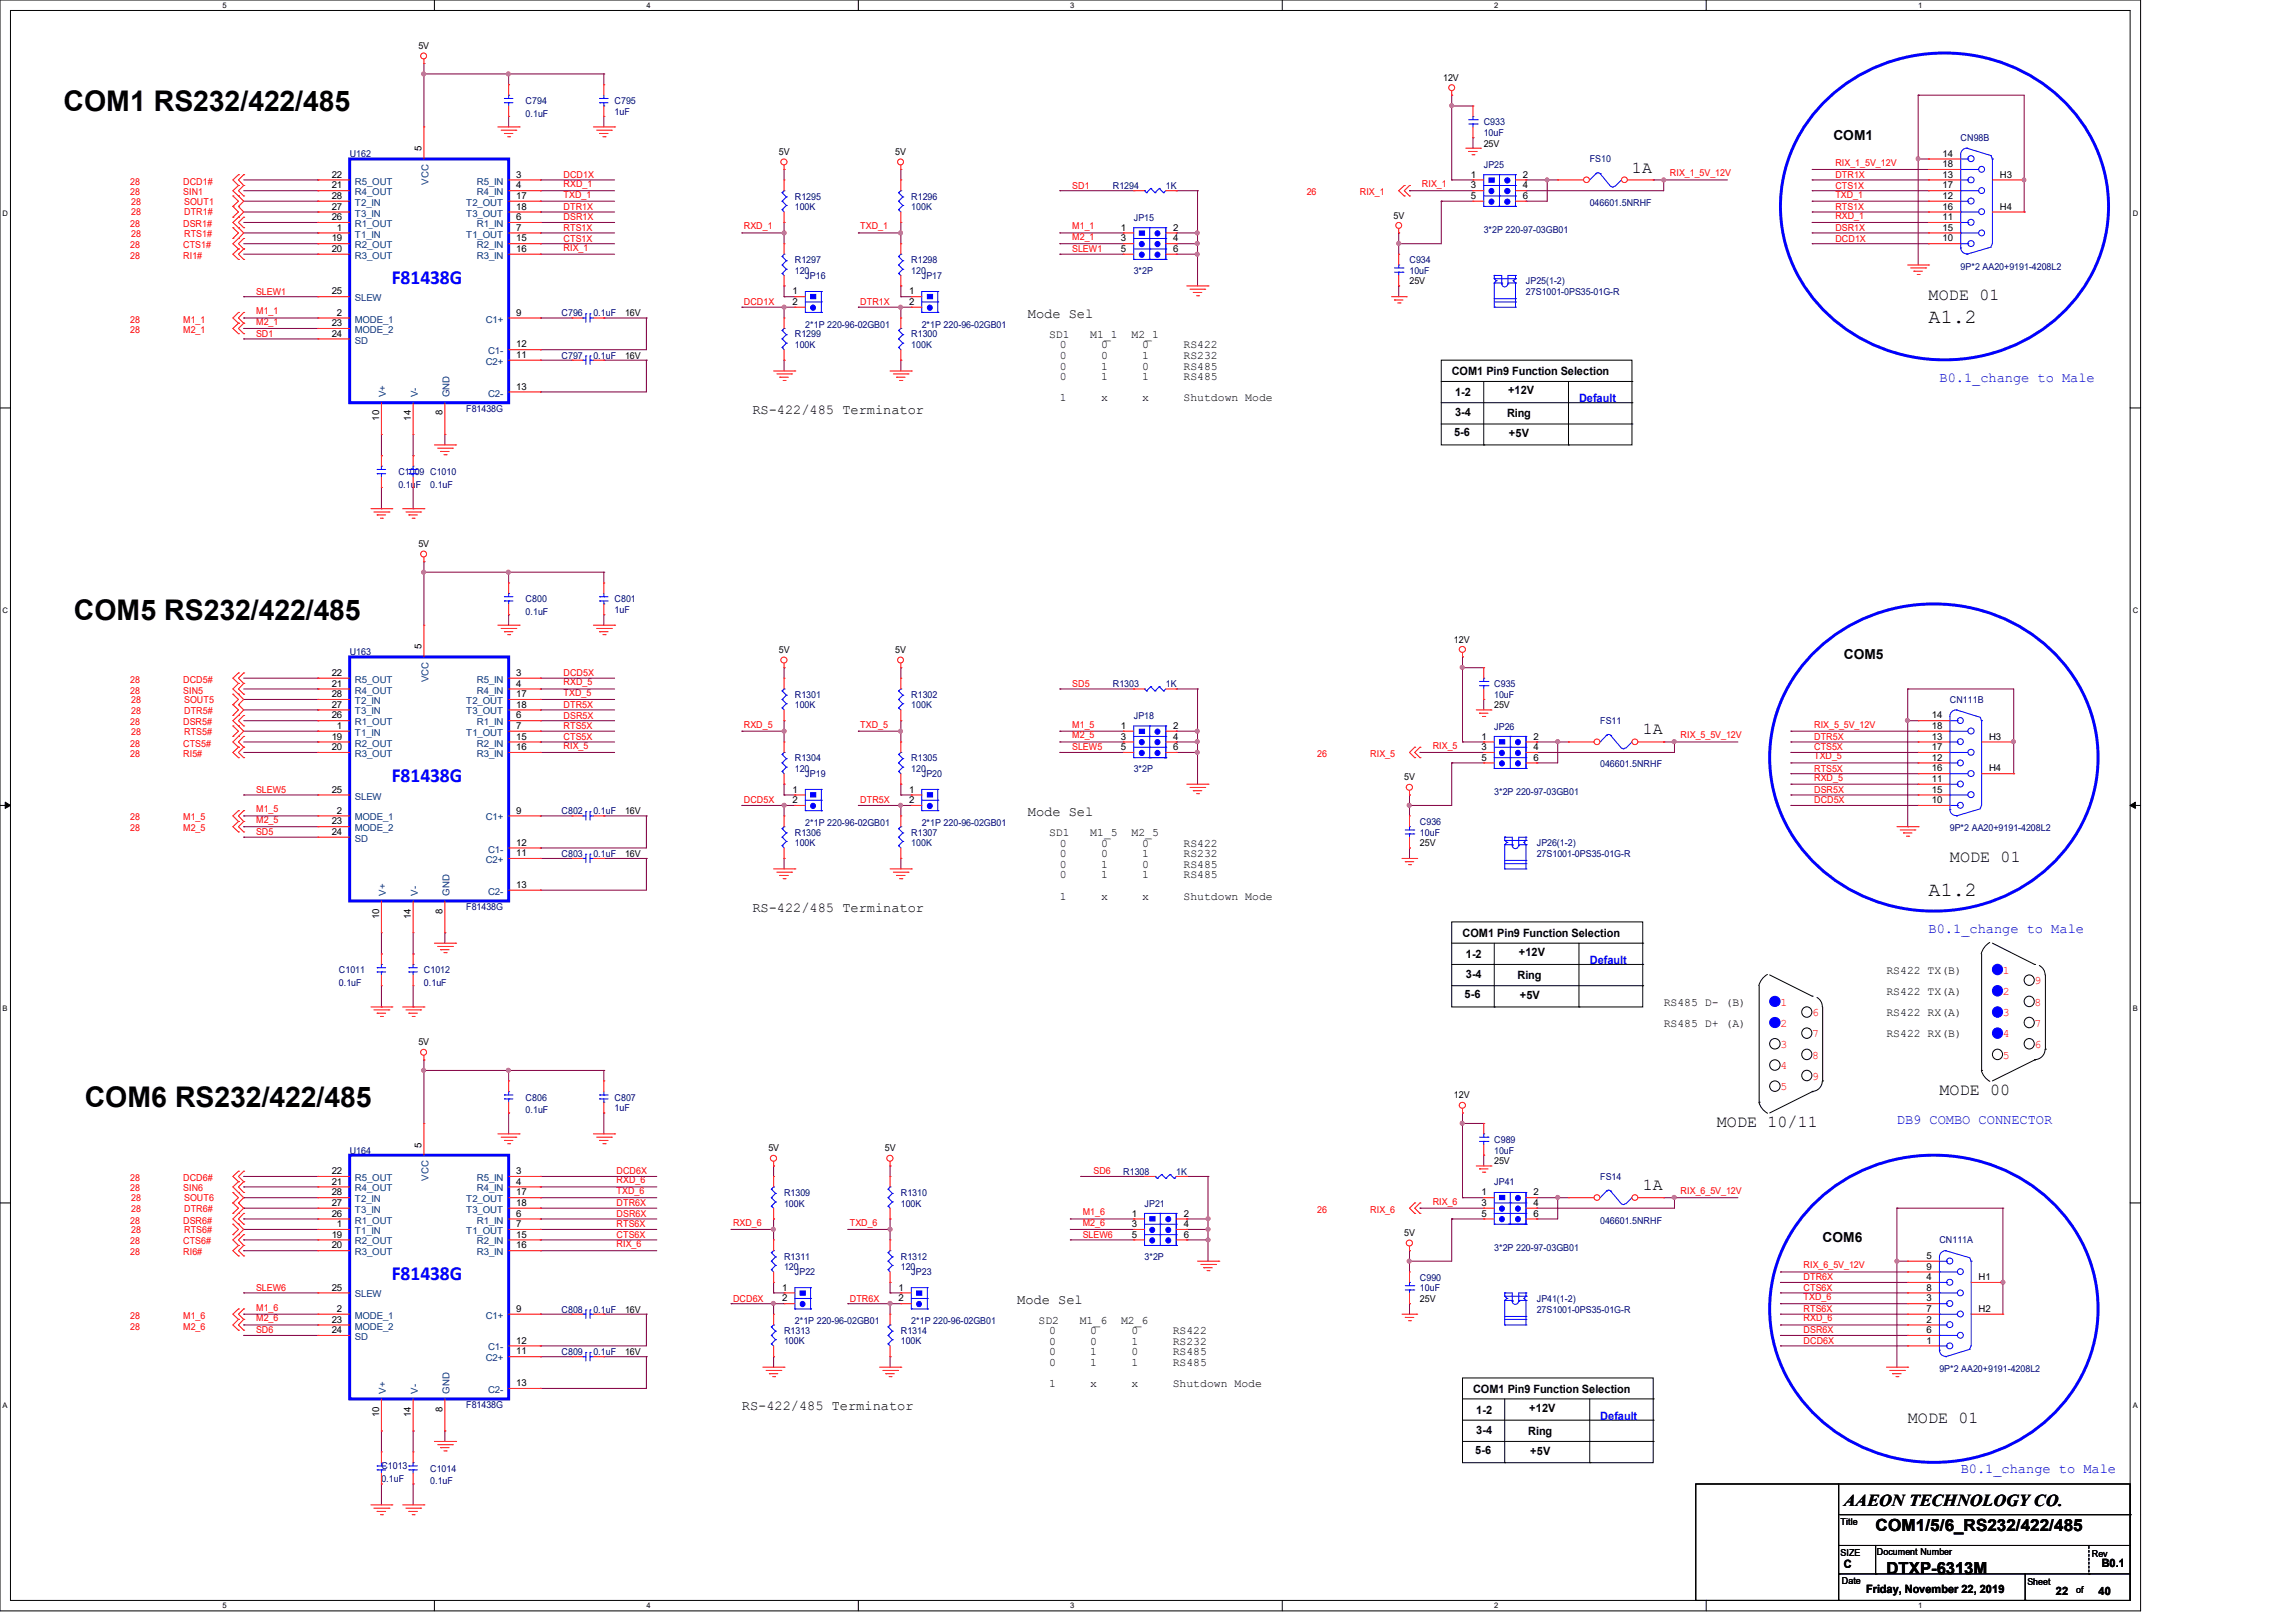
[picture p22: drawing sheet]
<svg xmlns="http://www.w3.org/2000/svg" width="297mm" height="210mm" viewBox="0 0 297 210" stroke-linecap="round" stroke-linejoin="round" font-family="sans-serif">
<defs><g id="words">
<g font-size="3.7">
<text x="8.2" y="14.4">COM1 RS232/422/485</text>
<text x="9.6" y="80.2">COM5 RS232/422/485</text>
<text x="11" y="143.3">COM6 RS232/422/485</text>
</g>
<g font-size="2.6" fill="#00f">
<text x="50.7" y="36.7">F81438G</text>
<text x="50.7" y="101.2">F81438G</text>
<text x="50.7" y="165.6">F81438G</text>
</g>
<g font-size="2.6">
<text x="249.6" y="41.8">A1.2</text>
<text x="249.6" y="115.9">A1.2</text>
</g>
<g font-size="2.2">
<text x="211.2" y="22.4">1A</text>
<text x="249.6" y="38.8">MODE 01</text>
<text x="212.6" y="95">1A</text>
<text x="252.3" y="111.5">MODE 01</text>
<text x="251" y="141.6">MODE 00</text>
<text x="222.2" y="145.8">MODE 10/11</text>
<text x="212.6" y="154">1A</text>
<text x="246.9" y="184.2">MODE 01</text>
<text x="238.6" y="194.8">AAEON TECHNOLOGY CO.</text>
<text x="242.7" y="198.2">COM1/5/6_RS232/422/485</text>
<text x="244.1" y="203.6">DTXP-6313M</text>
</g>
<g font-size="1.8">
<text x="237.3" y="18.1">COM1</text>
<text x="133" y="41.1">Mode Sel</text>
<text x="97.4" y="53.5">RS-422/485 Terminator</text>
<text x="238.6" y="85.3">COM5</text>
<text x="133" y="105.6">Mode Sel</text>
<text x="97.4" y="118">RS-422/485 Terminator</text>
<text x="235.9" y="160.7">COM6</text>
<text x="131.7" y="168.7">Mode Sel</text>
<text x="96" y="182.4">RS-422/485 Terminator</text>
</g>
<g font-size="1.8" fill="#00f">
<text x="251" y="49.4">B0.1_change to Male</text>
<text x="249.6" y="120.7">B0.1_change to Male</text>
<text x="245.5" y="145.4">DB9 COMBO CONNECTOR</text>
<text x="253.7" y="190.7">B0.1_change to Male</text>
</g>
<g font-size="1.5">
<text x="135.8" y="43.7">SD1</text>
<text x="137.2" y="45.1">0</text>
<text x="137.2" y="46.5">0</text>
<text x="137.2" y="47.8">0</text>
<text x="141.1" y="43.7">M1_1</text>
<text x="142.5" y="45.1">0</text>
<text x="142.5" y="46.5">0</text>
<text x="142.5" y="47.8">1</text>
<text x="146.4" y="43.7">M2_1</text>
<text x="147.8" y="45.1">0</text>
<text x="147.8" y="46.5">1</text>
<text x="147.8" y="47.8">0</text>
<text x="153.2" y="45.1">RS422</text>
<text x="153.2" y="46.5">RS232</text>
<text x="153.2" y="47.8">RS485</text>
<text x="137.2" y="49.2">0</text>
<text x="137.2" y="51.9">1</text>
<text x="142.5" y="49.2">1</text>
<text x="142.5" y="51.9">x</text>
<text x="147.8" y="49.2">1</text>
<text x="147.8" y="51.9">x</text>
<text x="153.2" y="49.2">RS485</text>
<text x="153.2" y="51.9">Shutdown Mode</text>
<text x="187.9" y="48.5">COM1 Pin9 Function Selection</text>
<text x="188.3" y="53.9">3-4</text>
<text x="188.3" y="51.3">1-2</text>
<text x="195.2" y="51">+12V</text>
<text x="188.2" y="56.5">5-6</text>
<text x="195" y="54">Ring</text>
<text x="195.3" y="56.6">+5V</text>
<text x="135.8" y="108.2">SD1</text>
<text x="137.2" y="109.6">0</text>
<text x="137.2" y="111">0</text>
<text x="137.2" y="112.3">0</text>
<text x="137.2" y="113.7">0</text>
<text x="141.1" y="108.2">M1_5</text>
<text x="142.5" y="109.6">0</text>
<text x="142.5" y="111">0</text>
<text x="142.5" y="112.3">1</text>
<text x="142.5" y="113.7">1</text>
<text x="146.4" y="108.2">M2_5</text>
<text x="147.8" y="109.6">0</text>
<text x="147.8" y="111">1</text>
<text x="147.8" y="112.3">0</text>
<text x="147.8" y="113.7">1</text>
<text x="153.2" y="109.6">RS422</text>
<text x="153.2" y="111">RS232</text>
<text x="153.2" y="112.3">RS485</text>
<text x="153.2" y="113.7">RS485</text>
<text x="137.2" y="116.4">1</text>
<text x="142.5" y="116.4">x</text>
<text x="147.8" y="116.4">x</text>
<text x="153.2" y="116.4">Shutdown Mode</text>
<text x="189.3" y="121.2">COM1 Pin9 Function Selection</text>
<text x="189.7" y="124">1-2</text>
<text x="196.6" y="123.7">+12V</text>
<text x="189.5" y="129.2">5-6</text>
<text x="189.7" y="126.6">3-4</text>
<text x="196.4" y="126.7">Ring</text>
<text x="196.7" y="129.3">+5V</text>
<text x="215.3" y="130.1">RS485 D- (B)</text>
<text x="244.1" y="128.8">RS422 TX(A)</text>
<text x="244.1" y="126">RS422 TX(B)</text>
<text x="244.1" y="131.5">RS422 RX(A)</text>
<text x="215.3" y="132.9">RS485 D+ (A)</text>
<text x="244.1" y="134.2">RS422 RX(B)</text>
<text x="134.4" y="171.3">SD2</text>
<text x="135.8" y="172.7">0</text>
<text x="139.7" y="171.3">M1_6</text>
<text x="141.1" y="172.7">0</text>
<text x="145.1" y="171.3">M2_6</text>
<text x="146.4" y="172.7">0</text>
<text x="151.8" y="172.7">RS422</text>
<text x="135.8" y="174">0</text>
<text x="135.8" y="175.4">0</text>
<text x="135.8" y="176.8">0</text>
<text x="135.8" y="179.5">1</text>
<text x="141.1" y="174">0</text>
<text x="141.1" y="175.4">1</text>
<text x="141.1" y="176.8">1</text>
<text x="141.1" y="179.5">x</text>
<text x="146.4" y="174">1</text>
<text x="146.4" y="175.4">0</text>
<text x="146.4" y="176.8">1</text>
<text x="146.4" y="179.5">x</text>
<text x="151.8" y="174">RS232</text>
<text x="151.8" y="175.4">RS485</text>
<text x="151.8" y="176.8">RS485</text>
<text x="151.8" y="179.5">Shutdown Mode</text>
<text x="190.6" y="180.2">COM1 Pin9 Function Selection</text>
<text x="191.1" y="185.5">3-4</text>
<text x="191.1" y="182.9">1-2</text>
<text x="197.8" y="185.7">Ring</text>
<text x="197.9" y="182.7">+12V</text>
<text x="190.9" y="188.1">5-6</text>
<text x="198" y="188.3">+5V</text>
<text x="238.6" y="202.9">C</text>
<text x="272" y="202.8">B0.1</text>
<text x="241.5" y="206.1">Friday, November 22, 2019</text>
<text x="266.1" y="206.4">22</text>
<text x="271.6" y="206.4">40</text>
</g>
<g font-size="1.5" fill="#00f">
<text x="204.3" y="52.1">Default</text>
<text x="205.7" y="124.8">Default</text>
<text x="207.1" y="183.8">Default</text>
</g>
<g font-size="1.5" fill="#f00">
<text x="230.4" y="130.1">1</text>
<text x="234.5" y="131.5">6</text>
<text x="259.2" y="126">1</text>
<text x="259.2" y="128.8">2</text>
<text x="259.2" y="131.5">3</text>
<text x="263.3" y="130.1">8</text>
<text x="263.3" y="127.4">9</text>
<text x="230.4" y="132.9">2</text>
<text x="230.4" y="135.6">3</text>
<text x="234.5" y="134.2">7</text>
<text x="234.5" y="137">8</text>
<text x="259.2" y="134.2">4</text>
<text x="259.2" y="137">5</text>
<text x="263.3" y="135.6">6</text>
<text x="263.3" y="132.9">7</text>
<text x="230.4" y="138.4">4</text>
<text x="230.4" y="141.1">5</text>
<text x="234.5" y="139.7">9</text>
</g>
<g font-size="1.2">
<text x="54.1" y="6.3">5V</text>
<text x="186.8" y="10.5">12V</text>
<text x="42.9" y="23">22</text>
<text x="54.6" y="19.6" transform="rotate(-90 54.6 19.6)">5</text>
<text x="66.8" y="23">3</text>
<text x="100.8" y="20.1">5V</text>
<text x="115.9" y="20.1">5V</text>
<text x="190.4" y="23">1</text>
<text x="192" y="19">25V</text>
<text x="197.1" y="23">2</text>
<text x="251.4" y="20.3">14</text>
<text x="251.4" y="21.6">18</text>
<text x="251.4" y="23">13</text>
<text x="258.8" y="23">H3</text>
<text x="42.9" y="24.4">21</text>
<text x="42.9" y="28.5">26</text>
<text x="42.9" y="27.1">27</text>
<text x="42.9" y="25.7">28</text>
<text x="43.6" y="29.8">1</text>
<text x="66.8" y="24.4">4</text>
<text x="66.8" y="28.5">6</text>
<text x="66.8" y="29.8">7</text>
<text x="66.8" y="25.7">17</text>
<text x="66.8" y="27.1">18</text>
<text x="145.1" y="29.8">1</text>
<text x="151.8" y="29.8">2</text>
<text x="180.3" y="28.3">5V</text>
<text x="190.4" y="24.4">3</text>
<text x="190.4" y="25.7">5</text>
<text x="197.1" y="24.4">4</text>
<text x="197.1" y="25.7">6</text>
<text x="251.4" y="24.4">17</text>
<text x="251.4" y="25.7">12</text>
<text x="251.4" y="27.1">16</text>
<text x="251.4" y="28.5">11</text>
<text x="251.4" y="29.8">15</text>
<text x="258.8" y="27.1">H4</text>
<text x="42.9" y="31.2">19</text>
<text x="42.9" y="32.6">20</text>
<text x="66.8" y="31.2">15</text>
<text x="66.8" y="32.6">16</text>
<text x="145.1" y="31.2">3</text>
<text x="145.1" y="32.6">5</text>
<text x="151.8" y="31.2">4</text>
<text x="151.8" y="32.6">6</text>
<text x="251.4" y="31.2">10</text>
<text x="42.9" y="38.1">25</text>
<text x="43.6" y="40.9">2</text>
<text x="66.8" y="40.9">9</text>
<text x="80.9" y="40.9">16V</text>
<text x="102.6" y="38.1">1</text>
<text x="102.6" y="39.5">2</text>
<text x="117.6" y="38.1">1</text>
<text x="117.6" y="39.5">2</text>
<text x="182.4" y="36.8">25V</text>
<text x="42.9" y="42.2">23</text>
<text x="42.9" y="43.6">24</text>
<text x="66.8" y="46.3">11</text>
<text x="66.8" y="45">12</text>
<text x="80.9" y="46.4">16V</text>
<text x="57.3" y="53.8" transform="rotate(-90 57.3 53.8)">8</text>
<text x="66.8" y="50.4">13</text>
<text x="49.1" y="54.4" transform="rotate(-90 49.1 54.4)">10</text>
<text x="53.2" y="54.4" transform="rotate(-90 53.2 54.4)">14</text>
<text x="54.1" y="70.8">5V</text>
<text x="188.2" y="83.1">12V</text>
<text x="42.9" y="88.9">21</text>
<text x="42.9" y="87.5">22</text>
<text x="54.6" y="84" transform="rotate(-90 54.6 84)">5</text>
<text x="66.8" y="87.5">3</text>
<text x="66.8" y="88.9">4</text>
<text x="100.8" y="84.5">5V</text>
<text x="115.9" y="84.5">5V</text>
<text x="42.9" y="95.7">19</text>
<text x="42.9" y="93">26</text>
<text x="42.9" y="91.6">27</text>
<text x="42.9" y="90.2">28</text>
<text x="43.6" y="94.3">1</text>
<text x="66.8" y="93">6</text>
<text x="66.8" y="94.3">7</text>
<text x="66.8" y="95.7">15</text>
<text x="66.8" y="90.2">17</text>
<text x="66.8" y="91.6">18</text>
<text x="145.1" y="94.3">1</text>
<text x="145.1" y="95.7">3</text>
<text x="151.8" y="94.3">2</text>
<text x="151.8" y="95.7">4</text>
<text x="191.7" y="95.7">1</text>
<text x="193.4" y="91.7">25V</text>
<text x="198.5" y="95.7">2</text>
<text x="250" y="93">14</text>
<text x="250" y="94.3">18</text>
<text x="250" y="95.7">13</text>
<text x="257.4" y="95.7">H3</text>
<text x="42.9" y="97.1">20</text>
<text x="66.8" y="97.1">16</text>
<text x="145.1" y="97.1">5</text>
<text x="151.8" y="97.1">6</text>
<text x="181.7" y="101">5V</text>
<text x="191.7" y="97.1">3</text>
<text x="191.7" y="98.4">5</text>
<text x="198.5" y="97.1">4</text>
<text x="198.5" y="98.4">6</text>
<text x="250" y="97.1">17</text>
<text x="250" y="98.4">12</text>
<text x="250" y="99.8">16</text>
<text x="250" y="101.2">11</text>
<text x="257.4" y="99.8">H4</text>
<text x="42.9" y="106.7">23</text>
<text x="42.9" y="102.6">25</text>
<text x="43.6" y="105.3">2</text>
<text x="66.8" y="105.3">9</text>
<text x="80.9" y="105.4">16V</text>
<text x="102.6" y="102.6">1</text>
<text x="102.6" y="103.9">2</text>
<text x="117.6" y="102.6">1</text>
<text x="117.6" y="103.9">2</text>
<text x="250" y="102.6">15</text>
<text x="250" y="103.9">10</text>
<text x="42.9" y="108">24</text>
<text x="66.8" y="110.8">11</text>
<text x="66.8" y="109.4">12</text>
<text x="80.9" y="110.9">16V</text>
<text x="183.8" y="109.5">25V</text>
<text x="49.1" y="118.9" transform="rotate(-90 49.1 118.9)">10</text>
<text x="53.2" y="118.9" transform="rotate(-90 53.2 118.9)">14</text>
<text x="57.3" y="118.2" transform="rotate(-90 57.3 118.2)">8</text>
<text x="66.8" y="114.9">13</text>
<text x="54.1" y="135.3">5V</text>
<text x="188.2" y="142.1">12V</text>
<text x="54.6" y="148.5" transform="rotate(-90 54.6 148.5)">5</text>
<text x="99.4" y="149">5V</text>
<text x="114.5" y="149">5V</text>
<text x="42.9" y="153.3">21</text>
<text x="42.9" y="151.9">22</text>
<text x="42.9" y="154.7">28</text>
<text x="66.8" y="151.9">3</text>
<text x="66.8" y="153.3">4</text>
<text x="66.8" y="154.7">17</text>
<text x="191.7" y="154.7">1</text>
<text x="193.4" y="150.6">25V</text>
<text x="198.5" y="154.7">2</text>
<text x="42.9" y="160.1">19</text>
<text x="42.9" y="161.5">20</text>
<text x="42.9" y="157.4">26</text>
<text x="42.9" y="156">27</text>
<text x="43.6" y="158.8">1</text>
<text x="66.8" y="157.4">6</text>
<text x="66.8" y="158.8">7</text>
<text x="66.8" y="160.1">15</text>
<text x="66.8" y="161.5">16</text>
<text x="66.8" y="156">18</text>
<text x="146.5" y="157.4">1</text>
<text x="146.5" y="158.8">3</text>
<text x="146.5" y="160.1">5</text>
<text x="153.2" y="157.4">2</text>
<text x="153.2" y="158.8">4</text>
<text x="153.2" y="160.1">6</text>
<text x="181.7" y="160">5V</text>
<text x="191.7" y="156">3</text>
<text x="191.7" y="157.4">5</text>
<text x="198.5" y="156">4</text>
<text x="198.5" y="157.4">6</text>
<text x="42.9" y="167">25</text>
<text x="101.2" y="167">1</text>
<text x="116.3" y="167">1</text>
<text x="249.3" y="162.9">5</text>
<text x="249.3" y="164.3">9</text>
<text x="249.3" y="165.6">4</text>
<text x="249.3" y="167">8</text>
<text x="256.1" y="165.6">H1</text>
<text x="42.9" y="171.2">23</text>
<text x="42.9" y="172.5">24</text>
<text x="43.6" y="169.8">2</text>
<text x="66.8" y="169.8">9</text>
<text x="66.8" y="173.9">12</text>
<text x="80.9" y="169.8">16V</text>
<text x="101.2" y="168.4">2</text>
<text x="116.3" y="168.4">2</text>
<text x="183.8" y="168.4">25V</text>
<text x="249.3" y="168.4">3</text>
<text x="249.3" y="169.8">7</text>
<text x="249.3" y="171.2">2</text>
<text x="249.3" y="172.5">6</text>
<text x="249.3" y="173.9">1</text>
<text x="256.1" y="169.8">H2</text>
<text x="66.8" y="175.3">11</text>
<text x="66.8" y="179.4">13</text>
<text x="80.9" y="175.3">16V</text>
<text x="49.1" y="183.3" transform="rotate(-90 49.1 183.3)">10</text>
<text x="53.2" y="183.3" transform="rotate(-90 53.2 183.3)">14</text>
<text x="57.3" y="182.7" transform="rotate(-90 57.3 182.7)">8</text>
<text x="238.2" y="197.4">Title</text>
<text x="238.2" y="201.4">SIZE</text>
<text x="242.9" y="201.3">Document Number</text>
<text x="270.7" y="201.5">Rev</text>
<text x="238.4" y="204.9">Date</text>
<text x="262.4" y="205.1">Sheet</text>
<text x="268.7" y="206.2">of</text>
</g>
<g font-size="1.2" fill="#000080">
<text x="68" y="13.5">C794</text>
<text x="68" y="15.1">0.1uF</text>
<text x="79.5" y="13.5">C795</text>
<text x="79.5" y="14.9">1uF</text>
<text x="192" y="16.2">C933</text>
<text x="192" y="17.6">10uF</text>
<text x="45.3" y="20.3">U162</text>
<text x="192" y="21.7">JP25</text>
<text x="205.7" y="21">FS10</text>
<text x="253.7" y="18.3">CN98B</text>
<text x="102.9" y="25.8">R1295</text>
<text x="102.9" y="27.2">100K</text>
<text x="117.9" y="25.8">R1296</text>
<text x="117.9" y="27.2">100K</text>
<text x="144" y="24.4">R1294</text>
<text x="146.7" y="28.6">JP15</text>
<text x="150.9" y="24.4">1K</text>
<text x="205.7" y="26.6">046601.5NRHF</text>
<text x="102.9" y="34">R1297</text>
<text x="102.9" y="35.4">120</text>
<text x="117.9" y="34">R1298</text>
<text x="117.9" y="35.4">120</text>
<text x="146.7" y="35.4">3*2P</text>
<text x="182.4" y="34">C934</text>
<text x="182.4" y="35.4">10uF</text>
<text x="192" y="30.2">3*2P 220-97-03GB01</text>
<text x="253.7" y="34.9">9P*2 AA20+9191-4208L2</text>
<text x="72.7" y="40.9">C796</text>
<text x="76.8" y="40.9">0.1uF</text>
<text x="104.2" y="36.1">JP16</text>
<text x="119.3" y="36.1">JP17</text>
<text x="197.5" y="36.8">JP25(1-2)</text>
<text x="197.5" y="38.1">27S1001-0PS35-01G-R</text>
<text x="72.7" y="46.4">C797</text>
<text x="76.8" y="46.4">0.1uF</text>
<text x="102.9" y="43.6">R1299</text>
<text x="102.9" y="45">100K</text>
<text x="104.2" y="42.4">2*1P 220-96-02GB01</text>
<text x="117.9" y="43.6">R1300</text>
<text x="117.9" y="45">100K</text>
<text x="119.3" y="42.4">2*1P 220-96-02GB01</text>
<text x="60.3" y="53.3">F81438G</text>
<text x="51.6" y="61.5">C1009 C1010</text>
<text x="51.6" y="63.1">0.1uF</text>
<text x="55.7" y="63.1">0.1uF</text>
<text x="68" y="77.9">C800</text>
<text x="79.5" y="77.9">C801</text>
<text x="68" y="79.6">0.1uF</text>
<text x="79.5" y="79.3">1uF</text>
<text x="45.3" y="84.8">U163</text>
<text x="144" y="88.9">R1303</text>
<text x="150.9" y="88.9">1K</text>
<text x="193.4" y="88.9">C935</text>
<text x="102.9" y="90.3">R1301</text>
<text x="102.9" y="91.7">100K</text>
<text x="117.9" y="90.3">R1302</text>
<text x="117.9" y="91.7">100K</text>
<text x="146.7" y="93">JP18</text>
<text x="193.4" y="94.4">JP26</text>
<text x="193.4" y="90.3">10uF</text>
<text x="207.1" y="93.7">FS11</text>
<text x="252.3" y="91">CN111B</text>
<text x="102.9" y="98.5">R1304</text>
<text x="102.9" y="99.9">120</text>
<text x="104.2" y="100.6">JP19</text>
<text x="117.9" y="98.5">R1305</text>
<text x="117.9" y="99.9">120</text>
<text x="119.3" y="100.6">JP20</text>
<text x="146.7" y="99.9">3*2P</text>
<text x="207.1" y="99.3">046601.5NRHF</text>
<text x="72.7" y="105.4">C802</text>
<text x="76.8" y="105.4">0.1uF</text>
<text x="104.2" y="106.9">2*1P 220-96-02GB01</text>
<text x="119.3" y="106.9">2*1P 220-96-02GB01</text>
<text x="183.8" y="106.7">C936</text>
<text x="193.4" y="102.9">3*2P 220-97-03GB01</text>
<text x="252.3" y="107.6">9P*2 AA20+9191-4208L2</text>
<text x="72.7" y="110.9">C803</text>
<text x="76.8" y="110.9">0.1uF</text>
<text x="102.9" y="108.1">R1306</text>
<text x="102.9" y="109.5">100K</text>
<text x="117.9" y="108.1">R1307</text>
<text x="117.9" y="109.5">100K</text>
<text x="183.8" y="108.1">10uF</text>
<text x="198.9" y="109.5">JP26(1-2)</text>
<text x="198.9" y="110.9">27S1001-0PS35-01G-R</text>
<text x="60.3" y="117.7">F81438G</text>
<text x="43.9" y="125.9">C1011</text>
<text x="54.9" y="125.9">C1012</text>
<text x="43.9" y="127.6">0.1uF</text>
<text x="54.9" y="127.6">0.1uF</text>
<text x="68" y="142.4">C806</text>
<text x="79.5" y="142.4">C807</text>
<text x="79.5" y="143.8">1uF</text>
<text x="45.3" y="149.3">U164</text>
<text x="68" y="144.1">0.1uF</text>
<text x="193.4" y="147.9">C989</text>
<text x="193.4" y="149.3">10uF</text>
<text x="101.5" y="154.7">R1309</text>
<text x="116.6" y="154.7">R1310</text>
<text x="145.4" y="152">R1308</text>
<text x="152.2" y="152">1K</text>
<text x="193.4" y="153.4">JP41</text>
<text x="207.1" y="152.7">FS14</text>
<text x="101.5" y="156.1">100K</text>
<text x="116.6" y="156.1">100K</text>
<text x="148.1" y="156.1">JP21</text>
<text x="193.4" y="161.9">3*2P 220-97-03GB01</text>
<text x="207.1" y="158.3">046601.5NRHF</text>
<text x="251" y="160.9">CN111A</text>
<text x="101.5" y="163">R1311</text>
<text x="101.5" y="164.3">120</text>
<text x="102.9" y="165">JP22</text>
<text x="116.6" y="163">R1312</text>
<text x="116.6" y="164.3">120</text>
<text x="117.9" y="165">JP23</text>
<text x="148.1" y="163">3*2P</text>
<text x="183.8" y="165.7">C990</text>
<text x="183.8" y="167.1">10uF</text>
<text x="72.7" y="169.8">C808</text>
<text x="76.8" y="169.8">0.1uF</text>
<text x="101.5" y="172.6">R1313</text>
<text x="101.5" y="173.9">100K</text>
<text x="102.9" y="171.3">2*1P 220-96-02GB01</text>
<text x="116.6" y="172.6">R1314</text>
<text x="116.6" y="173.9">100K</text>
<text x="117.9" y="171.3">2*1P 220-96-02GB01</text>
<text x="198.9" y="168.4">JP41(1-2)</text>
<text x="198.9" y="169.8">27S1001-0PS35-01G-R</text>
<text x="72.7" y="175.3">C809</text>
<text x="76.8" y="175.3">0.1uF</text>
<text x="251" y="177.5">9P*2 AA20+9191-4208L2</text>
<text x="60.3" y="182.2">F81438G</text>
<text x="49.4" y="190.1">C1013</text>
<text x="49.4" y="191.8">0.1uF</text>
<text x="55.7" y="190.4">C1014</text>
<text x="55.7" y="192.1">0.1uF</text>
</g>
<g font-size="1.2" fill="#f00">
<text x="16.8" y="23.9">28</text>
<text x="23.7" y="23.9">DCD1#</text>
<text x="72.9" y="23">DCD1X</text>
<text x="216.1" y="22.8">RIX_1_5V_12V</text>
<text x="237.5" y="21.5">RIX_1_5V_12V</text>
<text x="237.5" y="23">DTR1X</text>
<text x="16.8" y="25.3">28</text>
<text x="16.8" y="29.4">28</text>
<text x="17" y="26.5">28</text>
<text x="17" y="27.9">28</text>
<text x="23.7" y="25.3">SIN1</text>
<text x="23.7" y="29.4">DSR1#</text>
<text x="23.8" y="26.5">SOUT1</text>
<text x="23.8" y="27.9">DTR1#</text>
<text x="72.9" y="25.6">TXD_1</text>
<text x="72.9" y="29.9">RTS1X</text>
<text x="72.9" y="24.2">RXD_1</text>
<text x="72.9" y="27.2">DTR1X</text>
<text x="72.9" y="28.5">DSR1X</text>
<text x="96.3" y="29.7">RXD_1</text>
<text x="111.3" y="29.7">TXD_1</text>
<text x="138.8" y="29.7">M1_1</text>
<text x="138.8" y="24.4">SD1</text>
<text x="169.1" y="25.3">26</text>
<text x="176" y="25.3">RIX_1</text>
<text x="184" y="24.2">RIX_1</text>
<text x="237.5" y="25.6">TXD_1</text>
<text x="237.5" y="27.2">RTS1X</text>
<text x="237.5" y="28.3">RXD_1</text>
<text x="237.5" y="29.9">DSR1X</text>
<text x="237.5" y="24.4">CTS1X</text>
<text x="16.8" y="32.1">28</text>
<text x="16.8" y="33.5">28</text>
<text x="17" y="30.6">28</text>
<text x="23.7" y="32.1">CTS1#</text>
<text x="23.7" y="33.5">RI1#</text>
<text x="23.8" y="30.6">RTS1#</text>
<text x="72.9" y="32.4">RIX_1</text>
<text x="72.9" y="31.3">CTS1X</text>
<text x="138.8" y="32.6">SLEW1</text>
<text x="138.8" y="31.1">M2_1</text>
<text x="237.5" y="31.3">DCD1X</text>
<text x="16.8" y="41.7">28</text>
<text x="23.7" y="41.7">M1_1</text>
<text x="33.1" y="38.1">SLEW1</text>
<text x="33.1" y="40.7">M1_1</text>
<text x="96.3" y="39.5">DCD1X</text>
<text x="111.3" y="39.5">DTR1X</text>
<text x="16.8" y="43.1">28</text>
<text x="23.7" y="43.1">M2_1</text>
<text x="33.1" y="42">M2_1</text>
<text x="33.1" y="43.6">SD1</text>
<text x="16.8" y="89.7">28</text>
<text x="16.8" y="88.3">28</text>
<text x="23.7" y="89.7">SIN5</text>
<text x="23.7" y="88.3">DCD5#</text>
<text x="72.9" y="88.7">RXD_5</text>
<text x="72.9" y="87.5">DCD5X</text>
<text x="138.8" y="88.9">SD5</text>
<text x="16.8" y="93.9">28</text>
<text x="17" y="91">28</text>
<text x="17" y="92.3">28</text>
<text x="17" y="95.1">28</text>
<text x="23.7" y="93.9">DSR5#</text>
<text x="23.8" y="91">SOUT5</text>
<text x="23.8" y="92.3">DTR5#</text>
<text x="23.8" y="95.1">RTS5#</text>
<text x="72.9" y="90">TXD_5</text>
<text x="72.9" y="94.4">RTS5X</text>
<text x="72.9" y="91.6">DTR5X</text>
<text x="72.9" y="93">DSR5X</text>
<text x="72.9" y="95.8">CTS5X</text>
<text x="96.3" y="94.1">RXD_5</text>
<text x="111.3" y="94.1">TXD_5</text>
<text x="138.8" y="94.1">M1_5</text>
<text x="138.8" y="95.5">M2_5</text>
<text x="217.5" y="95.5">RIX_5_5V_12V</text>
<text x="234.8" y="94.1">RIX_5_5V_12V</text>
<text x="234.8" y="95.8">DTR5X</text>
<text x="16.8" y="96.6">28</text>
<text x="16.8" y="98">28</text>
<text x="23.7" y="96.6">CTS5#</text>
<text x="23.7" y="98">RI5#</text>
<text x="72.9" y="96.9">RIX_5</text>
<text x="138.8" y="97.1">SLEW5</text>
<text x="170.5" y="98">26</text>
<text x="177.3" y="98">RIX_5</text>
<text x="185.4" y="96.9">RIX_5</text>
<text x="234.8" y="98.3">TXD_5</text>
<text x="234.8" y="99.9">RTS5X</text>
<text x="234.8" y="101">RXD_5</text>
<text x="234.8" y="97.1">CTS5X</text>
<text x="16.8" y="106.2">28</text>
<text x="16.8" y="107.6">28</text>
<text x="23.7" y="106.2">M1_5</text>
<text x="23.7" y="107.6">M2_5</text>
<text x="33.1" y="106.5">M2_5</text>
<text x="33.1" y="102.6">SLEW5</text>
<text x="33.1" y="105.1">M1_5</text>
<text x="96.3" y="104">DCD5X</text>
<text x="111.3" y="104">DTR5X</text>
<text x="234.8" y="102.6">DSR5X</text>
<text x="234.8" y="104">DCD5X</text>
<text x="33.1" y="108.1">SD5</text>
<text x="16.8" y="154.2">28</text>
<text x="16.8" y="152.8">28</text>
<text x="17" y="155.4">28</text>
<text x="23.7" y="154.2">SIN6</text>
<text x="23.7" y="152.8">DCD6#</text>
<text x="23.8" y="155.4">SOUT6</text>
<text x="79.8" y="154.5">TXD_6</text>
<text x="79.8" y="153.1">RXD_6</text>
<text x="79.8" y="152">DCD6X</text>
<text x="141.5" y="152">SD6</text>
<text x="185.4" y="155.9">RIX_6</text>
<text x="217.5" y="154.5">RIX_6_5V_12V</text>
<text x="16.8" y="158.3">28</text>
<text x="16.8" y="161">28</text>
<text x="17" y="156.8">28</text>
<text x="17" y="159.6">28</text>
<text x="23.7" y="158.3">DSR6#</text>
<text x="23.7" y="161">CTS6#</text>
<text x="23.8" y="156.8">DTR6#</text>
<text x="23.8" y="159.6">RTS6#</text>
<text x="79.8" y="158.8">RTS6X</text>
<text x="79.8" y="161.4">RIX_6</text>
<text x="79.8" y="156.1">DTR6X</text>
<text x="79.8" y="157.5">DSR6X</text>
<text x="79.8" y="160.2">CTS6X</text>
<text x="94.9" y="158.6">RXD_6</text>
<text x="110" y="158.6">TXD_6</text>
<text x="140.1" y="160.2">SLEW6</text>
<text x="140.1" y="157.3">M1_6</text>
<text x="140.1" y="158.6">M2_6</text>
<text x="170.5" y="156.9">26</text>
<text x="177.3" y="156.9">RIX_6</text>
<text x="16.8" y="162.4">28</text>
<text x="23.7" y="162.4">RI6#</text>
<text x="33.1" y="167">SLEW6</text>
<text x="233.4" y="165.7">DTR6X</text>
<text x="233.4" y="167">CTS6X</text>
<text x="233.4" y="164.1">RIX_6_5V_12V</text>
<text x="16.8" y="170.6">28</text>
<text x="16.8" y="172">28</text>
<text x="23.7" y="170.6">M1_6</text>
<text x="23.7" y="172">M2_6</text>
<text x="33.1" y="171">M2_6</text>
<text x="33.1" y="169.6">M1_6</text>
<text x="33.1" y="172.5">SD6</text>
<text x="94.9" y="168.4">DCD6X</text>
<text x="110" y="168.4">DTR6X</text>
<text x="233.4" y="168.2">TXD_6</text>
<text x="233.4" y="169.8">RTS6X</text>
<text x="233.4" y="171">RXD_6</text>
<text x="233.4" y="173.9">DCD6X</text>
<text x="233.4" y="172.5">DSR6X</text>
</g>
<g font-size="1.2" fill="#004080">
<text x="45.9" y="23.9">R5_OUT</text>
<text x="55.5" y="23.9" transform="rotate(-90 55.5 23.9)">VCC</text>
<text x="61.7" y="23.9">R5_IN</text>
<text x="45.9" y="25.3">R4_OUT</text>
<text x="45.9" y="29.4">R1_OUT</text>
<text x="45.9" y="28">T3_IN</text>
<text x="45.9" y="26.6">T2_IN</text>
<text x="60.3" y="26.6">T2_OUT</text>
<text x="60.3" y="28">T3_OUT</text>
<text x="61.7" y="25.3">R4_IN</text>
<text x="61.7" y="29.4">R1_IN</text>
<text x="45.9" y="30.7">T1_IN</text>
<text x="45.9" y="32.1">R2_OUT</text>
<text x="45.9" y="33.5">R3_OUT</text>
<text x="60.3" y="30.7">T1_OUT</text>
<text x="61.7" y="32.1">R2_IN</text>
<text x="61.7" y="33.5">R3_IN</text>
<text x="45.9" y="41.7">MODE_1</text>
<text x="45.9" y="39">SLEW</text>
<text x="62.9" y="41.7">C1+</text>
<text x="45.9" y="43.1">MODE_2</text>
<text x="45.9" y="44.4">SD</text>
<text x="62.9" y="47.2">C2+</text>
<text x="63.2" y="45.8">C1-</text>
<text x="50" y="51.4" transform="rotate(-90 50 51.4)">V+</text>
<text x="54.1" y="51.4" transform="rotate(-90 54.1 51.4)">V-</text>
<text x="58.2" y="51.4" transform="rotate(-90 58.2 51.4)">GND</text>
<text x="63.2" y="51.3">C2-</text>
<text x="45.9" y="89.7">R4_OUT</text>
<text x="45.9" y="88.3">R5_OUT</text>
<text x="55.5" y="88.3" transform="rotate(-90 55.5 88.3)">VCC</text>
<text x="61.7" y="88.3">R5_IN</text>
<text x="61.7" y="89.7">R4_IN</text>
<text x="45.9" y="95.2">T1_IN</text>
<text x="45.9" y="93.9">R1_OUT</text>
<text x="45.9" y="92.5">T3_IN</text>
<text x="45.9" y="91.1">T2_IN</text>
<text x="60.3" y="95.2">T1_OUT</text>
<text x="60.3" y="91.1">T2_OUT</text>
<text x="60.3" y="92.5">T3_OUT</text>
<text x="61.7" y="93.9">R1_IN</text>
<text x="45.9" y="96.6">R2_OUT</text>
<text x="45.9" y="98">R3_OUT</text>
<text x="61.7" y="96.6">R2_IN</text>
<text x="61.7" y="98">R3_IN</text>
<text x="45.9" y="106.2">MODE_1</text>
<text x="45.9" y="107.6">MODE_2</text>
<text x="45.9" y="103.5">SLEW</text>
<text x="62.9" y="106.2">C1+</text>
<text x="45.9" y="108.9">SD</text>
<text x="62.9" y="111.7">C2+</text>
<text x="63.2" y="110.3">C1-</text>
<text x="50" y="115.9" transform="rotate(-90 50 115.9)">V+</text>
<text x="54.1" y="115.9" transform="rotate(-90 54.1 115.9)">V-</text>
<text x="58.2" y="115.9" transform="rotate(-90 58.2 115.9)">GND</text>
<text x="63.2" y="115.8">C2-</text>
<text x="45.9" y="154.2">R4_OUT</text>
<text x="45.9" y="152.8">R5_OUT</text>
<text x="45.9" y="155.6">T2_IN</text>
<text x="55.5" y="152.8" transform="rotate(-90 55.5 152.8)">VCC</text>
<text x="60.3" y="155.6">T2_OUT</text>
<text x="61.7" y="152.8">R5_IN</text>
<text x="61.7" y="154.2">R4_IN</text>
<text x="45.9" y="159.7">T1_IN</text>
<text x="45.9" y="161">R2_OUT</text>
<text x="45.9" y="158.3">R1_OUT</text>
<text x="45.9" y="156.9">T3_IN</text>
<text x="60.3" y="159.7">T1_OUT</text>
<text x="60.3" y="156.9">T3_OUT</text>
<text x="61.7" y="158.3">R1_IN</text>
<text x="61.7" y="161">R2_IN</text>
<text x="45.9" y="162.4">R3_OUT</text>
<text x="45.9" y="167.9">SLEW</text>
<text x="61.7" y="162.4">R3_IN</text>
<text x="45.9" y="170.6">MODE_1</text>
<text x="45.9" y="172">MODE_2</text>
<text x="45.9" y="173.4">SD</text>
<text x="62.9" y="170.6">C1+</text>
<text x="62.9" y="176.1">C2+</text>
<text x="63.2" y="174.7">C1-</text>
<text x="50" y="180.3" transform="rotate(-90 50 180.3)">V+</text>
<text x="54.1" y="180.3" transform="rotate(-90 54.1 180.3)">V-</text>
<text x="58.2" y="180.3" transform="rotate(-90 58.2 180.3)">GND</text>
<text x="63.2" y="180.3">C2-</text>
</g>
<g font-size="1">
<text x="28.8" y="1">5</text>
<text x="83.7" y="1">4</text>
<text x="138.5" y="1">3</text>
<text x="193.4" y="1">2</text>
<text x="248.2" y="1">1</text>
<text x=".3" y="27.9">D</text>
<text x="276" y="27.9">D</text>
<text x=".3" y="79.4">C</text>
<text x="276" y="79.4">C</text>
<text x=".3" y="130.8">B</text>
<text x="276" y="130.8">B</text>
<text x=".3" y="182.2">A</text>
<text x="276" y="182.2">A</text>
<text x="28.8" y="208.1">5</text>
<text x="83.7" y="208.1">4</text>
<text x="138.5" y="208.1">3</text>
<text x="193.4" y="208.1">2</text>
<text x="248.2" y="208.1">1</text>
</g>
</g></defs>
<path d="M0 0h277v208.4h-277zM1.4 1.4h274.3v205.7h-274.3z" fill="none" stroke="#000" stroke-width=".13"/>
<g fill="#fff">
<path d="M28.8 .1h.5v1.1h-.5z"/>
<path d="M28.8 207.2h.5v1.1h-.5z"/>
</g>
<path d="M56.2 0v1.4M56.2 207.1v1.3" fill="none" stroke="#000" stroke-width=".13"/>
<g fill="#fff">
<path d="M83.7 .1h.5v1.1h-.5z"/>
<path d="M83.7 207.2h.5v1.1h-.5z"/>
</g>
<path d="M111.1 0v1.4M111.1 207.1v1.3" fill="none" stroke="#000" stroke-width=".13"/>
<g fill="#fff">
<path d="M138.5 .1h.6v1.1h-.6z"/>
<path d="M138.5 207.2h.6v1.1h-.6z"/>
</g>
<path d="M165.9 0v1.4M165.9 207.1v1.3" fill="none" stroke="#000" stroke-width=".13"/>
<g fill="#fff">
<path d="M193.4 .1h.5v1.1h-.5z"/>
<path d="M193.4 207.2h.5v1.1h-.5z"/>
</g>
<path d="M220.8 0v1.4M220.8 207.1v1.3" fill="none" stroke="#000" stroke-width=".13"/>
<g fill="#fff">
<path d="M248.2 .1h.6v1.1h-.6z"/>
<path d="M248.2 207.2h.6v1.1h-.6z"/>
<path d="M.3 27.1h.8v1.1h-.8z"/>
<path d="M276 27.1h.7v1.1h-.7z"/>
<path d="M.3 78.5h.8v1.1h-.8z"/>
<path d="M276 78.5h.7v1.1h-.7z"/>
</g>
<path d="M0 52.8h1.4M275.7 52.8h1.3" fill="none" stroke="#000" stroke-width=".13"/>
<g fill="#fff">
<path d="M.3 129.9h.7v1.1h-.7z"/>
<path d="M276 129.9h.6v1.1h-.6z"/>
</g>
<path d="M0 104.2h1.4M275.7 104.2h1.3" fill="none" stroke="#000" stroke-width=".13"/>
<path d="M.7 103.8l.7 .4-.7 .4zM275.7 104.2l.7-.4v.8z" fill="#000" stroke="#000" stroke-width=".13"/>
<g fill="#fff">
<path d="M.3 181.4h.7v1.1h-.7z"/>
<path d="M276 181.4h.6v1.1h-.6z"/>
</g>
<g fill="none" stroke="#000" stroke-width=".13">
<path d="M186.5 46.6h24.7v11h-24.7zM186.5 49.4h24.7M186.5 52.1h24.7M186.5 54.9h24.7M192 57.6h.1M192 49.4v8.2M203 57.6h.1M203 49.4v8.2M211.2 49.4h.1M211.2 52.1h.1M211.2 54.9h.1M187.9 119.3h24.7v11h-24.7z"/>
<path d="M187.9 122h24.7M187.9 124.8h24.7M187.9 127.6h24.7M193.4 130.3h.1M193.4 122v8.3M204.3 130.3h.1M204.3 122v8.3M212.6 122h.1M212.6 124.8h.1M212.6 127.6h.1M227.7 127.6v15M228.7 126.1a2.37 2.37 0 0 0-1.1 1.4"/>
<path d="M229 126.2l5.5 2.7M234.5 128.9h.1M235.1 129.1a1.36 1.36 0 0 1 .7 1.2M235.8 139.9a1.35 1.35 0 0 1-1.3 1.3M235.9 139.9h.1M235.9 130.3v9.6M256.4 138.5a2.37 2.37 0 0 0 1.1 1.4M256.5 138.5h.1M256.5 123.4v15.1M257.5 122a2.38 2.38 0 0 0-1.1 1.4M257.9 122l5.4 2.8M263.3 124.8h.1"/>
<path d="M263.3 137.2h.1M263.3 137.2l-5.4 2.7M263.9 124.9a1.36 1.36 0 0 1 .8 1.3M264.7 135.8a1.35 1.35 0 0 1-1.4 1.3M264.7 135.8h.1M264.7 126.2v9.6M0 155.7h1.4M227.6 142.6a2.36 2.36 0 0 0 1.2 1.5M227.7 142.6h.1M234.5 141.3h.1M234.5 141.3l-5.5 2.7M275.7 155.7h1.3"/>
<path d="M189.3 178.3h24.7v11h-24.7zM189.3 181h24.7M189.3 183.8h24.7M189.3 186.5h24.7M194.7 189.3h.1M194.7 181v8.3M205.7 189.3h.1M205.7 181v8.3M214 181h.1M214 183.8h.1M214 186.5h.1M219.5 192h56.2v15.1h-56.2z"/>
<path d="M238 200h.1M238 200h37.7M238 192v15.1M238.1 196h37.6M242.7 200v3.7M275.7 196h.1M238 203.7h.1M238 207.1h.1M238 203.7h37.7M242.7 203.7h.1M262.1 207.1h.1M262.1 203.7v3.4"/>
<circle cx="229.7" cy="135.1" r=".68"/>
<circle cx="229.7" cy="137.8" r=".68"/>
<circle cx="233.8" cy="136.4" r=".67"/>
<circle cx="233.8" cy="139.2" r=".67"/>
<circle cx="233.8" cy="131" r=".67"/>
<circle cx="233.8" cy="133.7" r=".67"/>
<circle cx="258.5" cy="136.4" r=".67"/>
<circle cx="262.6" cy="135.1" r=".67"/>
<circle cx="262.6" cy="132.3" r=".67"/>
<circle cx="262.6" cy="129.6" r=".67"/>
<circle cx="262.6" cy="126.8" r=".67"/>
<circle cx="229.7" cy="140.5" r=".68"/>
</g>
<g fill="#00f" stroke="#00f" stroke-width=".13">
<path d="M103.5 167h.7v.6h-.7z" fill-rule="evenodd"/>
<path d="M147.4 94.4h.7v.5h-.7z" fill-rule="evenodd"/>
<path d="M120 102.6h.7v.5h-.7z" fill-rule="evenodd"/>
<path d="M194.1 95.7h.6v.6h-.6z" fill-rule="evenodd"/>
<path d="M147.4 29.9h.7v.5h-.7z" fill-rule="evenodd"/>
<circle cx="258.5" cy="128.2" r=".67"/>
<circle cx="258.5" cy="131" r=".67"/>
<circle cx="258.5" cy="133.7" r=".67"/>
<circle cx="258.5" cy="125.4" r=".67"/>
<circle cx="229.7" cy="132.3" r=".67"/>
<circle cx="229.7" cy="129.6" r=".67"/>
<circle cx="103.9" cy="168.7" r=".33"/>
<circle cx="147.8" cy="96" r=".33"/>
<circle cx="147.8" cy="97.4" r=".33"/>
<circle cx="149.8" cy="96" r=".33"/>
<circle cx="149.8" cy="97.4" r=".33"/>
<circle cx="149.8" cy="94.7" r=".33"/>
<circle cx="120.3" cy="104.3" r=".33"/>
<circle cx="194.4" cy="97.4" r=".33"/>
<circle cx="194.4" cy="98.8" r=".33"/>
<circle cx="196.4" cy="97.4" r=".33"/>
<circle cx="196.4" cy="98.8" r=".33"/>
<circle cx="196.4" cy="96" r=".33"/>
<circle cx="147.8" cy="31.6" r=".33"/>
<circle cx="147.8" cy="33" r=".33"/>
<circle cx="149.8" cy="31.6" r=".33"/>
<circle cx="149.8" cy="33" r=".33"/>
<circle cx="149.8" cy="30.2" r=".33"/>
</g>
<path d="M236.6 12.7a22.2 22.2 0 0 1 32.4 2.6 19 19 0 0 1-3.7 26.6 22.2 22.2 0 0 1-31-3.7 18.9 18.9 0 0 1 2.3-25.5zM45.3 85h20.5v31.6h-20.5zM235.2 84a22.2 22.2 0 0 1 32.4 2.6 19 19 0 0 1-3.6 26.6 22.2 22.2 0 0 1-31.1-3.7 18.9 18.9 0 0 1 2.3-25.5zM45.3 149.5h20.5v31.5h-20.5zM235.2 155.3a22.2 22.2 0 0 1 32.4 2.6 19 19 0 0 1-3.6 26.7 22.2 22.2 0 0 1-31.1-3.8 18.9 18.9 0 0 1 2.3-25.5z" fill="none" stroke="#00f" stroke-width=".38"/>
<g fill="none" stroke="#800040" stroke-width=".13">
<path d="M54.9 8.2h.1M54.9 9.6h.1M54.9 8.2v8.2M54.9 9.6h23.2M65.8 9.6h.1M65.8 15.1h.1M65.8 9.6v1.4M65.8 15.1v1.3M78.1 15.1h.1M78.1 9.6h.1M78.1 9.6v1.4M78.1 15.1v1.3"/>
<path d="M187.9 13.7h.1M187.9 12.3h.1M187.9 13.7h2.7M187.9 12.3v11M190.6 17.8h.1M190.6 17.8v1.4M248.2 12.3h.1M248.2 12.3h13.8v15.1M248.2 12.3v22M31.5 38.4h.1M31.5 26h9.6M31.5 30.1h9.6"/>
<path d="M31.5 24.7h9.6M31.5 32.9h9.6M31.5 27.4h9.6M31.5 23.3h9.6M31.5 28.8h9.6M31.5 31.5h9.6M31.5 38.4h9.6M41.1 23.3h.1M41.1 24.7h.1M41.1 26h.1M41.1 27.4h.1M41.1 30.1h.1"/>
<path d="M41.1 28.8h.1M41.1 31.5h.1M41.1 32.9h.1M69.9 26h.1M69.9 30.1h.1M69.9 24.7h.1M69.9 32.9h.1M69.9 27.4h.1M69.9 23.3h.1M69.9 28.8h.1M69.9 31.5h.1M69.9 26h9.6"/>
<path d="M69.9 30.1h9.6M69.9 24.7h9.6M69.9 32.9h9.6M69.9 27.4h9.6M69.9 23.3h9.6M69.9 28.8h9.6M69.9 31.5h9.6M96 30.1h.1M96 39.8h.1M96 30.1h5.5M96 39.8h6.9M101.5 30.1h.1"/>
<path d="M101.5 37h.1M101.5 38.4h.1M101.5 39.8h.1M101.5 28.8h.1M101.5 21.9h.1M101.5 21.9v1.4M101.5 28.8v2.7M101.5 37v1.4M101.5 39.8v1.3M101.5 38.4h1.4M111.1 39.8h.1M111.1 30.1h.1"/>
<path d="M111.1 30.1h5.5M111.1 39.8h6.8M116.6 39.8h.1M116.6 28.8h.1M116.6 21.9h.1M116.6 30.1h.1M116.6 37h.1M116.6 38.4h.1M116.6 21.9v1.4M116.6 28.8v2.7M116.6 37v1.4M116.6 39.8v1.3"/>
<path d="M116.6 38.4h1.3M137.2 32.9h.1M137.2 30.1h.1M137.2 31.5h.1M137.2 24.7h.1M137.2 30.1h8.2M137.2 24.7h9.5M137.2 32.9h8.2M137.2 31.5h8.2M152.2 32.9h.1M152.2 24.7h.1M152.2 30.1h.1"/>
<path d="M152.2 31.5h.1M152.2 30.1h2.8M152.2 24.7h2.8M152.2 32.9h2.8M152.2 31.5h2.8M155 32.9h.1M155 24.7h.1M155 31.5h.1M155 30.1h.1M155 24.7v12.3M181 31.5h.1M181 37h.1"/>
<path d="M181 30.1h.1M181 30.1v2.8M181 37v1.4M182.4 24.7h.1M182.4 24.7h8.2M186.5 26h.1M186.5 26h4.1M186.5 26v5.5h-5.5M187.9 23.3h.1M187.9 23.3h2.7M197.5 26h.1M197.5 24.7h.1"/>
<path d="M197.5 23.3h.1M197.5 23.3h4.1M200.2 23.3h.1M200.2 23.3v2.7h-2.7M214 23.3h.1M214 23.3h9.6M215.3 23.3h.1M215.3 23.3v1.4h-17.8M234.5 21.9h.1M234.5 26h.1M234.5 27.4h.1M234.5 28.8h.1"/>
<path d="M234.5 23.3h.1M234.5 30.1h.1M234.5 24.7h.1M234.5 31.5h.1M234.5 26h15.1M234.5 30.1h15.1M234.5 24.7h15.1M234.5 27.4h15.1M234.5 23.3h15.1M234.5 28.8h15.1M234.5 31.5h15.1M234.5 21.9h15.1"/>
<path d="M248.2 20.6h.1M248.2 20.6h1.4M262 23.3h.1M262 27.4h.1M31.5 42.5h.1M31.5 41.1h.1M31.5 43.9h.1M31.5 42.5h9.6M31.5 41.1h9.6M31.5 43.9h9.6M49.4 59h.1M49.4 56.2v2.8"/>
<path d="M53.5 59h.1M53.5 56.2v2.8M57.6 56.2h.1M57.6 56.2v1.4M69.9 50.7h.1M69.9 41.1h.1M69.9 45.3h.1M69.9 46.6h.1M69.9 41.1h4.1M69.9 46.6h4.1M78.1 41.1h.1M78.1 46.6h.1"/>
<path d="M78.1 41.1h5.6M78.1 46.6h5.6M83.7 41.1h.1M83.7 46.6h.1M83.7 41.1v4.2h-13.8M83.7 46.6v4.1h-13.8M101.5 46.6h.1M101.5 46.6v1.4M116.6 46.6h.1M116.6 46.6v1.4M49.4 65.8h.1M49.4 63.1v2.7"/>
<path d="M53.5 65.8h.1M53.5 63.1v2.7M54.9 72.7h.1M54.9 74h.1M54.9 72.7v8.2M54.9 74h23.2M65.8 74h.1M65.8 79.5h.1M65.8 74v1.4M65.8 79.5v1.4M78.1 79.5h.1M78.1 74h.1"/>
<path d="M78.1 74v1.4M78.1 79.5v1.4M31.5 90.5h9.6M31.5 94.6h9.6M31.5 89.2h9.6M31.5 97.4h9.6M31.5 91.9h9.6M31.5 87.8h9.6M31.5 93.3h9.6M31.5 96h9.6M41.1 87.8h.1M41.1 89.2h.1"/>
<path d="M41.1 90.5h.1M41.1 91.9h.1M41.1 94.6h.1M41.1 93.3h.1M41.1 96h.1M41.1 97.4h.1M69.9 90.5h.1M69.9 94.6h.1M69.9 89.2h.1M69.9 97.4h.1M69.9 91.9h.1M69.9 87.8h.1"/>
<path d="M69.9 93.3h.1M69.9 96h.1M69.9 90.5h9.6M69.9 94.6h9.6M69.9 89.2h9.6M69.9 97.4h9.6M69.9 91.9h9.6M69.9 87.8h9.6M69.9 93.3h9.6M69.9 96h9.6M96 94.6h.1M96 94.6h5.5"/>
<path d="M101.5 94.6h.1M101.5 93.3h.1M101.5 86.4h.1M101.5 86.4v1.4M101.5 93.3v2.7M111.1 94.6h.1M111.1 94.6h5.5M116.6 93.3h.1M116.6 86.4h.1M116.6 94.6h.1M116.6 86.4v1.4M116.6 93.3v2.7"/>
<path d="M137.2 97.4h.1M137.2 94.6h.1M137.2 96h.1M137.2 89.2h.1M137.2 94.6h8.2M137.2 89.2h9.5M137.2 97.4h8.2M137.2 96h8.2M152.2 97.4h.1M152.2 89.2h.1M152.2 94.6h.1M152.2 96h.1"/>
<path d="M152.2 94.6h2.8M152.2 89.2h2.8M152.2 97.4h2.8M152.2 96h2.8M155 97.4h.1M155 89.2h.1M155 96h.1M155 94.6h.1M155 89.2v12.3M183.8 97.4h.1M183.8 97.4h8.2M187.9 98.7h.1"/>
<path d="M187.9 98.7v5.5h-5.5M187.9 98.7h4.1M189.3 86.4h.1M189.3 85h.1M189.3 96h.1M189.3 96h2.7M189.3 86.4h2.7M189.3 85v11M192 90.5h.1M192 90.5v1.4M198.9 98.7h.1M198.9 97.4h.1"/>
<path d="M198.9 96h.1M198.9 96h4.1M201.6 96h.1M201.6 96v2.7h-2.7M215.3 96h.1M215.3 96h9.6M216.7 96h.1M216.7 96v1.4h-17.8M231.8 94.6h.1M231.8 98.7h.1M231.8 96h.1M231.8 97.4h.1"/>
<path d="M231.8 94.6h16.4M231.8 97.4h16.4M231.8 96h16.4M231.8 98.7h16.4M246.9 89.2h.1M246.9 93.3h.1M246.9 89.2h13.7v10.9M246.9 93.3h1.3M246.9 89.2v17.8M260.6 96h.1M31.5 107h.1M31.5 102.9h.1"/>
<path d="M31.5 105.6h.1M31.5 108.3h.1M31.5 107h9.6M31.5 105.6h9.6M31.5 102.9h9.6M31.5 108.3h9.6M69.9 115.2h.1M69.9 105.6h.1M69.9 109.7h.1M69.9 111.1h.1M69.9 105.6h4.1M69.9 111.1h4.1"/>
<path d="M78.1 105.6h.1M78.1 111.1h.1M78.1 105.6h5.6M78.1 111.1h5.6M83.7 105.6h.1M83.7 111.1h.1M83.7 105.6v4.1h-13.8M83.7 111.1v4.1h-13.8M96 104.2h.1M96 104.2h6.9M101.5 101.5h.1M101.5 102.9h.1"/>
<path d="M101.5 104.2h.1M101.5 111.1h.1M101.5 102.9h1.4M101.5 101.5v1.4M101.5 104.2v1.4M101.5 111.1v1.3M111.1 104.2h.1M111.1 104.2h6.8M116.6 104.2h.1M116.6 111.1h.1M116.6 101.5h.1M116.6 102.9h.1"/>
<path d="M116.6 102.9h1.3M116.6 101.5v1.4M116.6 104.2v1.4M116.6 111.1v1.3M182.4 104.2h.1M182.4 109.7h.1M182.4 102.9h.1M182.4 102.9v2.7M182.4 109.7v1.4M231.8 100.1h.1M231.8 101.5h.1M231.8 102.9h.1"/>
<path d="M231.8 104.2h.1M231.8 102.9h16.4M231.8 104.2h16.4M231.8 100.1h16.4M231.8 101.5h16.4M246.9 107h.1M260.6 100.1h.1M49.4 130.3h.1M49.4 123.4h.1M49.4 120.7v2.7M49.4 127.6v2.7M53.5 123.4h.1"/>
<path d="M53.5 130.3h.1M53.5 120.7v2.7M53.5 127.6v2.7M54.9 137.2h.1M54.9 138.5h.1M54.9 137.2v8.2M54.9 138.5h23.2M57.6 120.7h.1M57.6 120.7v1.3M65.8 138.5h.1M65.8 138.5v1.4M78.1 138.5h.1"/>
<path d="M78.1 138.5v1.4M31.5 152.2h.1M31.5 153.6h.1M31.5 155h.1M31.5 156.3h.1M31.5 159.1h.1M31.5 157.7h.1M31.5 159.1h9.6M31.5 157.7h9.6M31.5 152.2h9.6M31.5 155h9.6M31.5 153.6h9.6"/>
<path d="M31.5 156.3h9.6M65.8 144h.1M65.8 144v2.7M69.9 155h.1M69.9 159.1h.1M69.9 153.6h.1M69.9 156.3h.1M69.9 152.2h.1M69.9 157.7h.1M69.9 159.1h15.1M69.9 157.7h15.1M69.9 152.2h15.1"/>
<path d="M69.9 155h15.1M69.9 153.6h15.1M69.9 156.3h15.1M78.1 144h.1M78.1 144v2.7M94.6 159.1h.1M94.6 159.1h5.5M100.1 159.1h.1M100.1 157.7h.1M100.1 150.9h.1M100.1 150.9v1.3M100.1 157.7v2.7"/>
<path d="M109.7 159.1h.1M109.7 159.1h5.5M115.2 157.7h.1M115.2 150.9h.1M115.2 159.1h.1M115.2 150.9v1.3M115.2 157.7v2.7M138.5 157.7h.1M138.5 159.1h.1M138.5 159.1h8.2M138.5 157.7h8.2M139.9 152.2h.1"/>
<path d="M139.9 152.2h8.2M153.6 159.1h.1M153.6 152.2h.1M153.6 157.7h.1M153.6 159.1h2.7M153.6 157.7h2.7M153.6 152.2h2.7M156.3 157.7h.1M156.3 152.2h.1M156.3 159.1h.1M156.3 152.2v11M183.8 156.3h.1"/>
<path d="M183.8 156.3h8.2M187.9 157.7h.1M187.9 157.7v5.5h-5.5M187.9 157.7h4.1M189.3 145.4h.1M189.3 144h.1M189.3 155h.1M189.3 155h2.7M189.3 144v11M189.3 145.4h2.7M192 149.5h.1M192 149.5v1.4"/>
<path d="M198.9 157.7h.1M198.9 156.3h.1M198.9 155h.1M198.9 155h4.1M201.6 155h.1M201.6 155v2.7h-2.7M215.3 155h.1M215.3 155h9.6M216.7 155h.1M216.7 155v1.3h-17.8M245.5 156.3h.1M245.5 156.3v20.6"/>
<path d="M245.5 156.3h13.7M259.2 156.3h.1M259.2 156.3v13.8M31.5 171.4h.1M31.5 167.3h.1M31.5 170.1h.1M31.5 172.8h.1M31.5 160.4h.1M31.5 161.8h.1M31.5 160.4h9.6M31.5 171.4h9.6M31.5 170.1h9.6"/>
<path d="M31.5 167.3h9.6M31.5 172.8h9.6M31.5 161.8h9.6M69.9 179.7h.1M69.9 170.1h.1M69.9 174.2h.1M69.9 175.6h.1M69.9 161.8h.1M69.9 160.4h.1M69.9 160.4h15.1M69.9 170.1h4.1M69.9 175.6h4.1"/>
<path d="M69.9 161.8h15.1M78.1 170.1h.1M78.1 175.6h.1M78.1 170.1h5.6M78.1 175.6h5.6M83.7 170.1h.1M83.7 175.6h.1M83.7 175.6v4.1h-13.8M83.7 170.1v4.1h-13.8M94.6 168.7h.1M94.6 168.7h6.9M100.1 165.9h.1"/>
<path d="M100.1 167.3h.1M100.1 168.7h.1M100.1 175.6h.1M100.1 167.3h1.4M100.1 165.9v1.4M100.1 168.7v1.4M100.1 175.6v1.3M109.7 168.7h.1M109.7 168.7h6.9M115.2 168.7h.1M115.2 175.6h.1M115.2 165.9h.1"/>
<path d="M115.2 167.3h.1M115.2 167.3h1.4M115.2 165.9v1.4M115.2 168.7v1.4M115.2 175.6v1.3M138.5 160.4h.1M138.5 160.4h8.2M153.6 160.4h.1M153.6 160.4h2.7M156.3 160.4h.1M182.4 163.2h.1M182.4 168.7h.1"/>
<path d="M182.4 161.8h.1M182.4 161.8v2.8M182.4 168.7v1.4M230.4 168.7h.1M230.4 170.1h.1M230.4 171.4h.1M230.4 165.9h.1M230.4 174.2h.1M230.4 172.8h.1M230.4 167.3h.1M230.4 164.6h.1M230.4 171.4h16.5"/>
<path d="M230.4 170.1h16.5M230.4 174.2h16.5M230.4 167.3h16.5M230.4 172.8h16.5M230.4 168.7h16.5M230.4 165.9h16.5M230.4 164.6h16.5M245.5 163.2h.1M245.5 163.2h1.4M259.2 165.9h.1M49.4 192h.1M49.4 185.2h.1"/>
<path d="M49.4 185.2v2.7M49.4 192v2.7M53.5 185.2h.1M53.5 192h.1M53.5 185.2v2.7M53.5 192v2.7M57.6 185.2h.1M57.6 185.2v1.3"/>
</g>
<g fill="#f0f" stroke="#f0f" stroke-width=".13">
<circle cx="156.3" cy="160.4" r=".25"/>
<circle cx="54.8" cy="138.5" r=".25"/>
<circle cx="65.8" cy="138.5" r=".25"/>
<circle cx="156.3" cy="157.7" r=".25"/>
<circle cx="156.3" cy="159.1" r=".25"/>
<circle cx="100.1" cy="159.1" r=".25"/>
<circle cx="115.2" cy="168.7" r=".25"/>
<circle cx="100.1" cy="168.7" r=".25"/>
<circle cx="115.2" cy="159.1" r=".25"/>
<circle cx="259.2" cy="165.9" r=".25"/>
<circle cx="245.5" cy="163.2" r=".25"/>
<circle cx="54.8" cy="74" r=".25"/>
<circle cx="65.8" cy="74" r=".25"/>
<circle cx="101.5" cy="94.6" r=".25"/>
<circle cx="116.5" cy="104.2" r=".25"/>
<circle cx="154.9" cy="97.3" r=".25"/>
<circle cx="154.9" cy="94.6" r=".25"/>
<circle cx="101.5" cy="104.2" r=".25"/>
<circle cx="116.5" cy="94.6" r=".25"/>
<circle cx="154.9" cy="96" r=".25"/>
<circle cx="54.8" cy="9.6" r=".25"/>
<circle cx="65.8" cy="9.6" r=".25"/>
<circle cx="101.5" cy="30.1" r=".25"/>
<circle cx="116.5" cy="39.8" r=".25"/>
<circle cx="154.9" cy="30.1" r=".25"/>
<circle cx="116.5" cy="30.1" r=".25"/>
<circle cx="101.5" cy="39.8" r=".25"/>
<circle cx="154.9" cy="32.9" r=".25"/>
<circle cx="154.9" cy="31.5" r=".25"/>
<circle cx="181" cy="31.5" r=".25"/>
<circle cx="200.2" cy="23.3" r=".24"/>
<circle cx="215.3" cy="23.3" r=".25"/>
<circle cx="187.9" cy="13.7" r=".25"/>
<circle cx="182.4" cy="104.2" r=".25"/>
<circle cx="189.2" cy="86.4" r=".25"/>
<circle cx="201.6" cy="96" r=".25"/>
<circle cx="216.7" cy="96" r=".25"/>
<circle cx="260.6" cy="96" r=".25"/>
<circle cx="248.2" cy="20.5" r=".24"/>
<circle cx="246.8" cy="93.2" r=".25"/>
<circle cx="189.2" cy="145.4" r=".25"/>
<circle cx="182.4" cy="163.2" r=".25"/>
<circle cx="201.6" cy="154.9" r=".25"/>
<circle cx="216.7" cy="154.9" r=".25"/>
<circle cx="261.9" cy="23.3" r=".24"/>
</g>
<g fill="none" stroke="#f00" stroke-width=".13">
<path d="M54.9 8.2h.1M54.9 7.7v.5M64.4 16.4h2.8M64.9 16.8h1.9M65.3 17.3h.1M65.3 17.3h1.1M65.7 17.7h.3M66 17.7h.1M66.8 16.8h.1M67.2 16.4h.1M76.8 16.4h2.7M77.2 16.8h1.9"/>
<path d="M77.6 17.3h.1M77.6 17.3h1.1M78 17.7h.3M78.3 17.7h.1M79.1 16.8h.1M79.5 16.4h.1M187.9 12.3h.1M187.9 11.8v.5M189.7 19.2h1.9M190.1 19.6h.1M190.1 19.6h1.1M191.6 19.2h.1"/>
<path d="M30.1 26.7h.1M30.1 25.4h.1M30.1 28.1h.1M30.1 30.9h.1M30.1 29.5h.1M30.1 25.4l.8 .6-.8 .7M30.1 26.7l.8 .7-.8 .7M30.1 29.5l.8 .6-.8 .8M30.9 25.4h.1M30.9 26.7h.1M30.9 24h.1M30.9 28.1h.1"/>
<path d="M30.9 22.6h.1M30.9 29.5h.1M30.9 30.9h.1M30.9 32.2h.1M30.9 33.6h.1M30.9 25.4l.6 .6-.6 .7M30.9 24l-.8 .7 .8 .7M30.9 26.7l.6 .7-.6 .7M30.9 22.6l-.8 .7 .8 .7M30.9 28.1l-.8 .7 .8 .7M30.9 30.9l-.8 .6 .8 .7M30.9 32.2l-.8 .7 .8 .7"/>
<path d="M30.9 29.5l.6 .6-.6 .8M31.5 24h.1M31.5 25.4h.1M31.5 22.6h.1M31.5 28.1h.1M31.5 29.5h.1M31.5 30.9h.1M31.5 32.2h.1M31.5 33.6h.1M31.5 24l-.6 .7 .6 .7M31.5 22.6l-.6 .7 .6 .7M31.5 28.1l-.6 .7 .6 .7"/>
<path d="M31.5 30.9l-.6 .6 .6 .7M31.5 32.2l-.6 .7 .6 .7M101.5 21.9h.1M101.5 21.4v.5M116.6 21.9h.1M116.6 21.4v.5M145.4 30.1h.1M145.4 31.5h.1M145.4 32.9h.1M145.4 30.1h1.3M145.4 31.5h1.3M145.4 32.9h1.3"/>
<path d="M146.7 24.7h.1M146.7 24.7h1.4M150.9 24.7h1.3M150.9 30.1h1.3M150.9 31.5h1.3M150.9 32.9h1.3M152.2 24.7h.1M152.2 30.1h.1M152.2 31.5h.1M152.2 32.9h.1M153.6 37h2.7M154 37.4h1.9"/>
<path d="M154.4 37.8h.1M154.4 37.8h1.1M154.9 38.3h.2M155.1 38.3h.1M155.9 37.4h.1M156.3 37h.1M180.1 38.4h1.9M180.5 38.8h.1M180.5 38.8h1.1M180.9 39.2h.3M181 30.1h.1M181 29.6v.5"/>
<path d="M181.2 39.2h.1M181.7 24h.1M181.7 25.4h.1M181.7 24l-.7 .7 .7 .7M182 38.4h.1M182.4 24h.1M182.4 25.4h.1M182.4 24l-.7 .7 .7 .7M190.5 20h.3M190.8 20h.1M246.9 34.3h2.7M247.3 34.7h1.9"/>
<path d="M247.7 35.1h.1M247.7 35.1h1.1M248.1 35.5h.3M248.4 35.5h.1M249.2 34.7h.1M249.6 34.3h.1M30.9 40.4h.1M30.9 41.8h.1M30.9 43.2h.1M30.9 40.4l-.8 .7 .8 .7M30.9 41.8l-.8 .7 .8 .7M31.5 40.4h.1"/>
<path d="M31.5 41.8h.1M31.5 43.2h.1M31.5 40.4l-.6 .7 .6 .7M31.5 41.8l-.6 .7 .6 .7M49.4 59h.1M49.4 59v1.3M56.2 57.6h2.8M56.6 58h1.9M57 58.4h.1M57 58.4h1.1M57.4 58.8h.3M57.7 58.8h.1"/>
<path d="M58.5 58h.1M59 57.6h.1M100.1 48h2.8M100.5 48.4h1.9M100.9 48.8h.1M100.9 48.8h1.1M101.3 49.2h.3M101.5 46.6h.1M101.5 41.1h.1M101.5 41.1v1.4M101.5 45.3v1.3M101.6 49.2h.1"/>
<path d="M102.4 48.4h.1M102.9 48h.1M115.2 48h2.7M115.6 48.4h1.9M116 48.8h.1M116 48.8h1.1M116.4 49.2h.3M116.7 49.2h.1M117.5 48.4h.1M117.9 48h.1M48 65.8h2.7M48.4 66.3h1.9"/>
<path d="M48.8 66.6h.1M48.8 66.6h1.1M49.2 67.1h.3M49.4 63.1h.1M49.4 61.7v1.4M49.5 67.1h.1M50.3 66.3h.1M50.7 65.8h.1M52.1 65.8h2.8M52.5 66.3h1.9M52.9 66.6h.1M52.9 66.6h1.1"/>
<path d="M53.3 67.1h.3M53.6 67.1h.1M54.4 66.3h.1M54.9 72.7h.1M54.9 65.8h.1M54.9 72.1v.6M78.1 75.4h.1M78.1 79.5h.1M78.1 75.4v1.4M78.1 78.1v1.4M30.1 91.2h.1M30.1 89.8h.1"/>
<path d="M30.1 92.6h.1M30.1 95.3h.1M30.1 93.9h.1M30.1 89.8l.8 .7-.8 .7M30.1 91.2l.8 .7-.8 .7M30.1 93.9l.8 .7-.8 .7M30.9 89.8h.1M30.9 91.2h.1M30.9 88.4h.1M30.9 92.6h.1M30.9 87.1h.1M30.9 93.9h.1"/>
<path d="M30.9 95.3h.1M30.9 96.7h.1M30.9 98h.1M30.9 89.8l.6 .7-.6 .7M30.9 88.4l-.8 .8 .8 .6M30.9 91.2l.6 .7-.6 .7M30.9 87.1l-.8 .7 .8 .6M30.9 92.6l-.8 .7 .8 .6M30.9 93.9l.6 .7-1.4 1.4 .8 .7M30.9 96.7l-.8 .7 .8 .6M31.5 88.4h.1M31.5 89.8h.1"/>
<path d="M31.5 87.1h.1M31.5 92.6h.1M31.5 93.9h.1M31.5 95.3h.1M31.5 96.7h.1M31.5 98h.1M31.5 88.4l-.6 .8 .6 .6M31.5 87.1l-.6 .7 .6 .6M31.5 92.6l-.6 .7 .6 .6M31.5 95.3l-.6 .7 .6 .7M31.5 96.7l-.6 .7 .6 .6M41.1 94.6h.1"/>
<path d="M41.1 96h.1M41.1 97.4h.1M41.1 89.2h.1M41.1 87.8h.1M41.1 93.3h.1M41.1 91.9h.1M41.1 90.5h.1M41.1 91.9h4.2M41.1 94.6h4.2M41.1 87.8h4.2M41.1 89.2h4.2M41.1 93.3h4.2"/>
<path d="M41.1 96h4.2M41.1 97.4h4.2M41.1 90.5h4.2M54.9 80.9h.1M54.9 80.9v4.1M64.4 80.9h2.8M64.9 81.3h1.9M65.3 81.7h.1M65.3 81.7h1.1M65.7 82.1h.3M65.8 91.9h4.1M65.8 94.6h4.1"/>
<path d="M65.8 87.8h4.1M65.8 89.2h4.1M65.8 93.3h4.1M65.8 96h4.1M65.8 97.4h4.1M65.8 90.5h4.1M66 82.1h.1M66.8 81.3h.1M67.2 80.9h.1M69.9 87.8h.1M69.9 89.2h.1M69.9 93.3h.1"/>
<path d="M69.9 94.6h.1M69.9 96h.1M69.9 97.4h.1M69.9 90.5h.1M69.9 91.9h.1M76.8 80.9h2.7M77.2 81.3h1.9M77.6 81.7h.1M77.6 81.7h1.1M78 82.1h.3M78.3 82.1h.1M79.1 81.3h.1"/>
<path d="M79.5 80.9h.1M101.5 86.4h.1M101.5 85.9v.5M116.6 86.4h.1M116.6 93.3h.1M116.6 87.8h.1M116.6 85.9v.5M116.6 87.8v1.4M116.6 91.9v1.4M145.4 94.6h.1M145.4 96h.1M145.4 97.4h.1"/>
<path d="M145.4 94.6h1.3M145.4 96h1.3M145.4 97.4h1.3M150.9 94.6h1.3M150.9 96h1.3M150.9 97.4h1.3M152.2 94.6h.1M152.2 96h.1M152.2 97.4h.1M183.1 96.7h.1M183.1 98h.1M183.1 96.7l-.7 .7 .7 .6"/>
<path d="M183.8 96.7h.1M183.8 98h.1M183.8 96.7l-.7 .7 .7 .6M189.3 85h.1M189.3 84.5v.5M191.1 91.9h1.9M191.5 92.3h.1M191.5 92.3h1.1M191.9 92.7h.3M192 96h.1M192 97.4h.1M192 98.7h.1"/>
<path d="M192 96h1.4M192 97.4h1.4M192 98.7h1.4M192.2 92.7h.1M193 91.9h.1M197.5 96h1.4M197.5 97.4h1.4M197.5 98.7h1.4M198.9 96h.1M198.9 97.4h.1M198.9 98.7h.1M248.2 93.3h.1"/>
<path d="M248.2 94.6h.1M248.2 96h.1M248.2 97.4h.1M248.2 98.7h.1M248.2 94.6h4.1M248.2 93.3h4.1M248.2 96h4.1M248.2 97.4h4.1M248.2 98.7h4.1M256.5 96h4.1M260.6 96h.1M30.9 104.9h.1"/>
<path d="M30.9 106.3h.1M30.9 107.7h.1M30.9 104.9l-.8 .7 .8 .7M30.9 106.3l-.8 .7 .8 .7M31.5 104.9h.1M31.5 106.3h.1M31.5 107.7h.1M31.5 104.9l-.6 .7 .6 .7M31.5 106.3l-.6 .7 .6 .7M41.1 105.6h.1M41.1 107h.1M41.1 108.3h.1"/>
<path d="M41.1 102.9h.1M41.1 107h4.2M41.1 105.6h4.2M41.1 108.3h4.2M41.1 102.9h4.2M49.4 116.6v4.1M53.5 116.6v4.1M57.6 116.6v4.1M65.8 111.1h4.1M65.8 105.6h4.1M65.8 109.7h4.1M65.8 115.2h4.1"/>
<path d="M69.9 105.6h.1M69.9 111.1h.1M69.9 109.7h.1M69.9 115.2h.1M100.1 112.4h2.8M100.5 112.9h1.9M100.9 113.3h.1M100.9 113.3h1.1M101.3 113.7h.3M101.6 113.7h.1M102.4 112.9h.1M102.9 112.4h.1"/>
<path d="M115.2 112.4h2.7M115.6 112.9h1.9M116 113.3h.1M116 113.3h1.1M116.4 113.7h.3M116.6 111.1h.1M116.6 105.6h.1M116.6 105.6v1.4M116.6 109.7v1.4M116.7 113.7h.1M117.5 112.9h.1M117.9 112.4h.1"/>
<path d="M117.9 102.9h.1M117.9 104.2h.1M117.9 102.9h1.4M117.9 104.2h1.4M153.6 101.5h2.7M154 101.9h1.9M154.4 102.3h.1M154.4 102.3h1.1M154.9 102.7h.2M155.1 102.7h.1M155.9 101.9h.1M156.3 101.5h.1"/>
<path d="M181.4 111.1h1.9M181.9 111.5h.1M181.9 111.5h1.1M182.3 111.9h.2M182.4 102.9h.1M182.4 109.7h.1M182.4 105.6h.1M182.4 102.3v.6M182.4 105.6v1.4M182.4 108.3v1.4M182.5 111.9h.1M183.3 111.1h.1"/>
<path d="M245.5 107h2.7M245.9 107.4h1.9M246.3 107.8h.1M246.3 107.8h1.1M246.7 108.2h.3M247 108.2h.1M247.8 107.4h.1M248.2 107h.1M248.2 100.1h.1M248.2 101.5h.1M248.2 102.9h.1M248.2 104.2h.1"/>
<path d="M248.2 101.5h4.1M248.2 102.9h4.1M248.2 104.2h4.1M248.2 100.1h4.1M256.5 100.1h4.1M260.6 100.1h.1M48 130.3h2.7M48.4 130.7h1.9M48.8 131.1h.1M48.8 131.1h1.1M49.2 131.5h.3M49.4 120.7h.1"/>
<path d="M49.4 127.6h.1M49.4 123.4h.1M49.4 123.4v1.4M49.4 126.2v1.4M49.5 131.5h.1M50.3 130.7h.1M50.7 130.3h.1M52.1 130.3h2.8M52.5 130.7h1.9M52.9 131.1h.1M52.9 131.1h1.1M53.3 131.5h.3"/>
<path d="M53.5 120.7h.1M53.5 127.6h.1M53.5 123.4h.1M53.5 123.4v1.4M53.5 126.2v1.4M53.6 131.5h.1M54.4 130.7h.1M54.9 137.2h.1M54.9 130.3h.1M54.9 136.6v.6M56.2 122h2.8M56.6 122.5h1.9"/>
<path d="M57 122.9h.1M57 122.9h1.1M57.4 123.3h.3M57.6 120.7h.1M57.7 123.3h.1M58.5 122.5h.1M59 122h.1M30.1 155.7h.1M30.1 154.3h.1M30.1 157h.1M30.1 159.8h.1M30.1 158.4h.1"/>
<path d="M30.1 154.3l.8 .7-.8 .7M30.1 155.7l.8 .6-.8 .7M30.1 158.4l.8 .7-.8 .7M30.9 154.3h.1M30.9 155.7h.1M30.9 152.9h.1M30.9 157h.1M30.9 151.6h.1M30.9 158.4h.1M30.9 159.8h.1M30.9 152.9l-.8 .7 1.4 1.4-.6 .7M30.9 155.7l.6 .6-1.4 1.4 .8 .7"/>
<path d="M30.9 151.6l-.8 .6 .8 .7M30.9 159.8l-.8 .6 .8 .8M30.9 158.4l.6 .7-.6 .7M31.5 152.9h.1M31.5 154.3h.1M31.5 151.6h.1M31.5 157h.1M31.5 158.4h.1M31.5 159.8h.1M31.5 152.9l-.6 .7 .6 .7M31.5 151.6l-.6 .6 .6 .7M31.5 157l-.6 .7 .6 .7"/>
<path d="M31.5 159.8l-.6 .6 .6 .8M41.1 159.1h.1M41.1 153.6h.1M41.1 152.2h.1M41.1 157.7h.1M41.1 156.3h.1M41.1 155h.1M41.1 152.2h4.2M41.1 159.1h4.2M41.1 153.6h4.2M41.1 157.7h4.2M41.1 155h4.2"/>
<path d="M41.1 156.3h4.2M54.9 145.4h.1M54.9 145.4v4.1M64.4 146.7h2.8M64.9 147.2h1.9M65.3 147.6h.1M65.3 147.6h1.1M65.7 148h.3M65.8 152.2h4.1M65.8 159.1h4.1M65.8 153.6h4.1M65.8 157.7h4.1"/>
<path d="M65.8 155h4.1M65.8 156.3h4.1M66 148h.1M66.8 147.2h.1M67.2 146.7h.1M69.9 152.2h.1M69.9 153.6h.1M69.9 157.7h.1M69.9 159.1h.1M69.9 155h.1M69.9 156.3h.1M76.8 146.7h2.7"/>
<path d="M77.2 147.2h1.9M77.6 147.6h.1M77.6 147.6h1.1M78 148h.3M78.3 148h.1M79.1 147.2h.1M79.5 146.7h.1M100.1 150.9h.1M100.1 150.3v.6M115.2 150.9h.1M115.2 150.3v.6M148.1 152.2h.1"/>
<path d="M148.1 152.2h1.4M152.2 152.2h1.4M153.6 152.2h.1M183.1 155.7h.1M183.1 157h.1M183.1 155.7l-.7 .6 .7 .7M183.8 155.7h.1M183.8 157h.1M183.8 155.7l-.7 .6 .7 .7M189.3 144h.1M189.3 143.5v.5M191.1 150.9h1.9"/>
<path d="M191.5 151.3h.1M191.5 151.3h1.1M191.9 151.7h.3M192.2 151.7h.1M193 150.9h.1M30.9 169.4h.1M30.9 170.7h.1M30.9 172.1h.1M30.9 161.2h.1M30.9 162.5h.1M30.9 169.4l-.8 .7 .8 .6M30.9 170.7l-.8 .7 .8 .7"/>
<path d="M30.9 161.2l-.8 .6 .8 .7M31.5 169.4h.1M31.5 170.7h.1M31.5 172.1h.1M31.5 161.2h.1M31.5 162.5h.1M31.5 169.4l-.6 .7 .6 .6M31.5 170.7l-.6 .7 .6 .7M31.5 161.2l-.6 .6 .6 .7M41.1 170.1h.1M41.1 160.4h.1M41.1 161.8h.1"/>
<path d="M41.1 171.4h.1M41.1 172.8h.1M41.1 167.3h.1M41.1 170.1h4.2M41.1 167.3h4.2M41.1 171.4h4.2M41.1 172.8h4.2M41.1 160.4h4.2M41.1 161.8h4.2M65.8 170.1h4.1M65.8 175.6h4.1M65.8 174.2h4.1"/>
<path d="M65.8 179.7h4.1M65.8 160.4h4.1M65.8 161.8h4.1M69.9 170.1h.1M69.9 175.6h.1M69.9 174.2h.1M69.9 179.7h.1M69.9 160.4h.1M69.9 161.8h.1M74 175.6h.1M74 175.6h1.4M76.8 175.6h1.3"/>
<path d="M78.1 175.6h.1M98.7 176.9h2.8M99.1 177.3h1.9M99.6 177.8h.1M99.6 177.8h1.1M100 178.1h.2M100.1 175.6h.1M100.1 170.1h.1M100.1 170.1v1.3M100.1 174.2v1.4M100.2 178.1h.1M101 177.3h.1"/>
<path d="M101.5 176.9h.1M101.5 167.3h.1M101.5 168.7h.1M101.5 167.3h1.4M101.5 168.7h1.4M113.8 176.9h2.8M114.3 177.3h1.9M114.6 177.8h.1M114.6 177.8h1.1M115.1 178.1h.2M115.2 175.6h.1M115.2 170.1h.1"/>
<path d="M115.2 170.1v1.3M115.2 174.2v1.4M115.3 178.1h.1M116.2 177.3h.1M116.6 176.9h.1M155 163.2h2.7M155.4 163.6h1.9M155.8 164h.1M155.8 164h1.1M156.2 164.4h.3M156.5 164.4h.1M157.3 163.6h.1"/>
<path d="M157.7 163.2h.1M181.4 170.1h1.9M181.9 170.5h.1M181.9 170.5h1.1M182.3 170.9h.2M182.4 161.8h.1M182.4 161.3v.5M182.5 170.9h.1M183.3 170.1h.1M244.1 176.9h2.8M244.6 177.3h1.9M244.9 177.8h.1"/>
<path d="M244.9 177.8h1.1M245.4 178.1h.2M245.6 178.1h.1M246.5 177.3h.1M246.9 176.9h.1M246.9 163.2h.1M246.9 164.6h.1M246.9 165.9h.1M246.9 167.3h.1M246.9 168.7h.1M246.9 170.1h.1M246.9 171.4h.1"/>
<path d="M246.9 172.8h.1M246.9 174.2h.1M246.9 163.2h4.1M246.9 170.1h4.1M246.9 167.3h4.1M246.9 168.7h4.1M246.9 164.6h4.1M246.9 165.9h4.1M246.9 171.4h4.1M246.9 172.8h4.1M246.9 174.2h4.1M255.1 170.1h4.1"/>
<path d="M255.1 165.9h4.1M259.2 165.9h.1M259.2 170.1h.1M48 194.7h2.7M48.4 195.2h1.9M48.8 195.6h.1M48.8 195.6h1.1M49.2 196h.3M49.4 192h.1M49.4 187.9h.1M49.4 185.2h.1M49.4 181v4.2"/>
<path d="M49.4 187.9v1.4M49.4 190.6v1.4M49.5 196h.1M50.3 195.2h.1M50.7 194.7h.1M52.1 194.7h2.8M52.5 195.2h1.9M52.9 195.6h.1M52.9 195.6h1.1M53.3 196h.3M53.5 192h.1M53.5 187.9h.1"/>
<path d="M53.5 185.2h.1M53.5 181v4.2M53.5 187.9v1.4M53.5 190.6v1.4M53.6 196h.1M54.4 195.2h.1M54.9 194.7h.1M56.2 186.5h2.8M56.6 186.9h1.9M57 187.3h.1M57 187.3h1.1M57.4 187.7h.3"/>
<path d="M57.6 185.2h.1M57.6 181v4.2M57.7 187.7h.1M58.5 186.9h.1M59 186.5h.1"/>
<circle cx="54.8" cy="7.2" r=".38"/>
<circle cx="187.9" cy="11.3" r=".38"/>
<circle cx="101.5" cy="21" r=".39"/>
<circle cx="116.5" cy="21" r=".38"/>
<circle cx="181" cy="29.2" r=".38"/>
<circle cx="54.8" cy="71.7" r=".38"/>
<circle cx="101.5" cy="85.4" r=".39"/>
<circle cx="116.5" cy="85.4" r=".38"/>
<circle cx="189.3" cy="84" r=".39"/>
<circle cx="182.4" cy="101.9" r=".39"/>
<circle cx="54.8" cy="136.2" r=".38"/>
<circle cx="100.1" cy="149.9" r=".39"/>
<circle cx="115.2" cy="149.9" r=".39"/>
<circle cx="189.3" cy="143" r=".39"/>
<circle cx="182.4" cy="160.8" r=".39"/>
</g>
<path d="M270.3 200.1v3.6M270.3 203.7h.1" fill="none" stroke="#000" stroke-width=".13" stroke-dasharray=".3"/>
<g fill="none" stroke="#00f" stroke-width=".13">
<path d="M146.7 33.6h.1M146.7 30.9h4.2M146.7 32.2h4.2M146.7 33.6h4.2M148.1 24.7h.1M148.1 24.7l.3 .2M148.4 24.9h.1M148.7 33.6h.1M148.8 29.5h.1M148.8 30.9h.1M148.8 32.2h.1M148.8 33.6h.1"/>
<path d="M148.8 29.5v4.1M148.9 24.4h.1M148.9 24.4l-.5 .5M148.9 24.4l.6 .5M149.5 24.9h.1M150 24.4h.1M150 24.4l.6 .5M150 24.4l-.5 .5M150.6 24.9h.1M150.7 33.6h.1M150.9 33.6h.1M150.9 29.5h.1"/>
<path d="M150.9 30.9h.1M150.9 32.2h.1M150.9 29.5h-4.2v4.1M150.9 29.5v4.1M150.9 24.7l-.3 .2M206.5 22.5l.3-.1 .3 .1M206.5 22.5h.1M206.5 22.5l-.8 .8M207.1 22.5h.1M207.1 22.5l1.3 1.6M208.9 24.1l-.2 .1-.2-.1M209.8 23.3h.1"/>
<path d="M209.8 23.3l-.8 .8M101.2 42.8h.1M101.2 45h.1M101.2 43.9h.1M101.2 42.8l.6 .5M101.2 45l.3 .3M101.2 43.9l.6 .5M101.5 42.5h.1M101.5 42.5l-.3 .3M101.8 44.4h.1M101.8 43.3h.1M101.8 44.4l-.6 .6"/>
<path d="M101.8 43.3l-.6 .6M48.8 60.7h.1M48.8 61.3h.1M48.8 60.7h1.1M48.8 61.3h1.1M49.4 60.3h.1M49.4 61.3h.1M49.4 60.3v.4M49.4 61.3v.4M77.6 77.8h.1M77.6 77.2h.1M77.6 77.8h1.1"/>
<path d="M77.6 77.2h1.1M78.1 78.1h.1M78.1 77.2h.1M78.1 76.8v.4M78.1 77.8v.3M116.3 89.4h.1M116.3 91.6h.1M116.3 90.5h.1M116.3 89.4l.5 .6M116.3 91.6l.3 .3M116.3 90.5l.5 .6M116.6 89.2h.1"/>
<path d="M116.6 89.2l-.3 .2M116.8 91.1h.1M116.8 90h.1M116.8 91.1l-.5 .5M116.8 90l-.5 .5M146.7 98h.1M146.7 95.3h4.2M146.7 96.7h4.2M146.7 98h4.2M148.7 98h.1M148.8 93.9h.1M148.8 95.3h.1"/>
<path d="M148.8 96.7h.1M148.8 98h.1M148.8 93.9v4.1M150.7 98h.1M150.9 98h.1M150.9 93.9h.1M150.9 95.3h.1M150.9 96.7h.1M150.9 93.9h-4.2v4.1M150.9 93.9v4.1M193.4 99.4h.1M193.4 96.7h4.1"/>
<path d="M193.4 98h4.1M193.4 99.4h4.1M195.3 99.4h.1M195.5 95.3h.1M195.5 96.7h.1M195.5 98h.1M195.5 99.4h.1M195.5 95.3v4.1M197.4 99.4h.1M197.5 99.4h.1M197.5 95.3h.1M197.5 96.7h.1"/>
<path d="M197.5 98h.1M197.5 95.3h-4.1v4.1M197.5 95.3v4.1M252.3 94.6h.1M252.3 97.4h.1M252.3 93.3h1M252.3 94.6h2.4M252.3 96h1M252.3 97.4h2.4M252.3 98.7h1M253.2 91.9h.1M253.2 91.9l3.1 .9"/>
<path d="M253.2 91.9a.81 .81 0 0 0-.9 .8v12.1M253.3 93.3h.1M253.3 96h.1M253.3 98.7h.1M256.3 92.9l.1 .4M256.5 93.3h.1M256.5 93.3v10.9M116.3 107.2h.1M116.3 109.4h.1M116.3 108.3h.1M116.3 107.2l.5 .6M116.3 109.4l.3 .3"/>
<path d="M116.3 108.3l.5 .6M116.6 107h.1M116.6 107l-.3 .2M116.8 108.9h.1M116.8 107.8h.1M116.8 108.9l-.5 .5M116.8 107.8l-.5 .5M119.3 104.9h.1M119.3 103.5h2.1M119.3 104.9h2.1M121.4 102.2h.1M121.4 103.5h.1"/>
<path d="M121.4 104.9h.1M121.4 102.2h-2.1v2.7M121.4 102.2v2.7M181.9 107.4h1.1M181.9 107.9h1.1M182.4 107h.1M182.4 107.9h.1M182.4 107v.4M182.4 107.9v.4M183 107.4h.1M183 107.9h.1M252.3 100.1h.1"/>
<path d="M252.3 102.9h.1M252.3 104.8h.1M252.3 104.8a.8 .8 0 0 0 .9 .7M252.3 100.1h2.4M252.3 101.5h1M252.3 102.9h2.4M252.3 104.2h1M253.2 105.6h.1M253.3 101.5h.1M253.3 104.2h.1M256.3 104.6l-3.1 1M256.4 104.2l-.1 .4"/>
<path d="M48.8 125.2h.1M48.8 125.8h.1M48.8 125.2h1.1M48.8 125.8h1.1M49.4 124.8h.1M49.4 125.8h.1M49.4 124.8v.4M49.4 125.8v.4M52.9 125.2h.1M52.9 125.8h.1M52.9 125.2h1.1M52.9 125.8h1.1"/>
<path d="M53.5 124.8h.1M53.5 125.8h.1M53.5 124.8v.4M53.5 125.8v.4M149.5 152.2h.1M149.5 152.2l.3 .3M149.8 152.5h.1M150.3 152h.1M150.3 152l-.5 .5M150.3 152l.6 .5M150.9 152.5h.1M151.4 152h.1"/>
<path d="M151.4 152l.6 .5M151.4 152l-.5 .5M152 152.5h.1M152.2 152.2l-.2 .3M75.4 175.6h.1M75.4 175.6h.4M75.8 175h.1M75.8 175v1.1M76.4 175h.1M76.4 175.6h.1M76.4 175.6h.4M76.4 175v1.1"/>
<path d="M99.8 171.7h.1M99.8 173.9h.1M99.8 172.8h.1M99.8 171.7l.6 .6M99.8 173.9l.3 .3M99.8 172.8l.6 .6M100.1 171.4h.1M100.1 171.4l-.3 .3M100.4 173.4h.1M100.4 172.3h.1M100.4 173.4l-.6 .5M100.4 172.3l-.6 .5"/>
<path d="M102.9 169.4h.1M102.9 168h2M102.9 169.4h2M104.9 166.6h.1M104.9 168h.1M104.9 169.4h.1M104.9 166.6h-2v2.8M104.9 166.6v2.8M114.9 171.7h.1M114.9 173.9h.1M114.9 172.8h.1M114.9 171.7l.6 .6"/>
<path d="M114.9 173.9l.3 .3M114.9 172.8l.6 .6M115.2 171.4h.1M115.2 171.4l-.3 .3M115.5 173.4h.1M115.5 172.3h.1M115.5 173.4l-.6 .5M115.5 172.3l-.6 .5M251 174.7a.81 .81 0 0 0 .8 .8M251 164.6h.1M251 167.3h.1M251 170.1h.1"/>
<path d="M251 172.8h.1M251 174.7h.1M251 163.2h.9M251 164.6h2.3M251 165.9h.9M251 167.3h2.3M251 168.7h.9M251 170.1h2.3M251 171.4h.9M251 172.8h2.3M251 174.2h.9M251.8 161.8h.1"/>
<path d="M251.8 175.6h.1M251.8 161.8a.8 .8 0 0 0-.8 .8v12.1M251.8 161.8l3.2 1M251.9 163.2h.1M251.9 165.9h.1M251.9 168.7h.1M251.9 171.4h.1M251.9 174.2h.1M254.9 162.8l.2 .4M255 174.6l-3.2 1M255.1 174.2l-.2 .3M255.1 163.2h.1"/>
<path d="M255.1 163.2v11M48.8 189.7h.1M48.8 190.2h.1M48.8 189.7h1.1M48.8 190.2h1.1M49.4 189.3h.1M49.4 190.2h.1M49.4 189.3v.4M49.4 190.2v.4M52.9 189.7h.1M52.9 190.2h.1M52.9 189.7h1.1"/>
<path d="M52.9 190.2h1.1M53.5 189.3h.1M53.5 190.2h.1M53.5 189.3v.4M53.5 190.2v.4"/>
<circle cx="253.7" cy="96" r=".38"/>
<circle cx="253.7" cy="93.2" r=".38"/>
<circle cx="253.7" cy="98.7" r=".38"/>
<circle cx="255.1" cy="94.6" r=".39"/>
<circle cx="255.1" cy="97.3" r=".39"/>
<circle cx="253.7" cy="101.5" r=".38"/>
<circle cx="253.7" cy="104.2" r=".38"/>
<circle cx="255.1" cy="102.8" r=".39"/>
<circle cx="255.1" cy="100.1" r=".39"/>
<circle cx="252.3" cy="165.9" r=".39"/>
<circle cx="252.3" cy="168.7" r=".39"/>
<circle cx="252.3" cy="163.2" r=".39"/>
<circle cx="252.3" cy="171.4" r=".39"/>
<circle cx="252.3" cy="174.2" r=".39"/>
<circle cx="253.7" cy="164.5" r=".38"/>
<circle cx="253.7" cy="170" r=".38"/>
<circle cx="253.7" cy="167.3" r=".38"/>
<circle cx="253.7" cy="172.8" r=".38"/>
</g>
<circle cx="205.3" cy="23.3" r=".37" fill="#fff" stroke="#f00" stroke-width=".13"/>
<path d="M201.6 23.3h.1M201.6 23.3h3.3" fill="none" stroke="#f00" stroke-width=".13"/>
<circle cx="210.2" cy="23.3" r=".37" fill="#fff" stroke="#f00" stroke-width=".13"/>
<g fill="none" stroke="#f00" stroke-width=".13">
<path d="M210.7 23.3h3.3M214 23.3h.1M146.7 89.2h.1M146.7 89.2h1.4M150.9 89.2h1.3M152.2 89.2h.1M74 111.1h.1M74 111.1h1.4M76.8 111.1h1.3M78.1 111.1h.1M115.2 165.9h.1M115.2 160.4h.1"/>
<path d="M115.2 160.4v1.4M115.2 164.6v1.3"/>
</g>
<g fill="none" stroke="#00f" stroke-width=".13">
<path d="M193.4 39.8h.1M193.4 36.6h.1M193.4 36.1h.1M193.4 35.6h.1M193.4 38.7h2.7M193.4 39.1h2.7M193.4 36.1h2.7M193.4 36.6h1M193.4 35.6h1v1.1M193.4 39.8h2.7M193.4 35.6v.5M193.4 36.6v3.2"/>
<path d="M193.4 36.1l.2 .2M193.6 36.3h.1M193.6 36.3l-.2 .3M194.4 36.6h.1M194.4 36.7h.1M195.1 36.7a.38 .38 0 0 1-.4 .4 .38 .38 0 0 1-.3-.4M195.2 36.7h.1M195.2 36.6h.9M195.8 36.3h.1M195.8 36.3l.3 .3M196.1 38.7h.1M196.1 39.1h.1"/>
<path d="M196.1 36.1h.1M196.1 36.6h.1M196.1 39.8h.1M196.1 35.6h.1M196.1 35.6h-.9v1.1M196.1 35.6v.5M196.1 36.6v3.2M196.1 36.1l-.3 .2M148.1 89.2h.1M148.1 89.2l.3 .2M148.4 89.4h.1M148.9 88.9h.1"/>
<path d="M148.9 88.9l-.5 .5M148.9 88.9l.6 .5M149.5 89.4h.1M150 88.9h.1M150 88.9l.6 .5M150 88.9l-.5 .5M150.6 89.4h.1M150.9 89.2l-.3 .2M207.9 95.2l.3-.2 .3 .2M207.9 95.2h.1M207.9 95.2l-.8 .8M208.4 95.2h.1"/>
<path d="M208.4 95.2l1.4 1.6M210.3 96.8a.25 .25 0 0 1-.4 0M211.2 96h.1M211.2 96l-.8 .8M75.4 111.1h.1M75.4 111.1h.4M75.8 110.5h.1M75.8 110.5v1.1M76.4 110.5h.1M76.4 111.1h.1M76.4 111.1h.4M76.4 110.5v1.1"/>
<path d="M114.9 162.1h.1M114.9 164.3h.1M114.9 163.2h.1M114.9 162.1l.6 .5M114.9 164.3l.3 .3M114.9 163.2l.6 .5M115.2 161.8h.1M115.2 161.8l-.3 .3M115.5 163.7h.1M115.5 162.6h.1M115.5 163.7l-.6 .6M115.5 162.6l-.6 .6"/>
<path d="M194.7 171.4h.1M194.7 168.3h.1M194.7 167.7h.1M194.7 167.3h.1M194.7 170.3h2.8M194.7 170.7h2.8M194.7 167.7h2.8M194.7 168.3h1M194.7 167.3h1v1.1M194.7 171.4h2.8M194.7 167.3v.4M194.7 168.3v3.1"/>
<path d="M194.7 167.7l.3 .3M195 168h.1M195 168l-.3 .3M195.7 168.3h.1M195.7 168.4h.1M195.7 168.4a.4 .4 0 0 0 .4 .4 .4 .4 0 0 0 .4-.4M196.6 168.4h.1M196.6 168.3h.9M197.2 168h.1M197.2 168l.3 .3M197.5 170.3h.1M197.5 170.7h.1"/>
<path d="M197.5 167.7h.1M197.5 168.3h.1M197.5 171.4h.1M197.5 167.3h.1M197.5 167.3h-.9v1.1M197.5 167.3v.4M197.5 168.3v3.1M197.5 167.7l-.3 .3"/>
</g>
<circle cx="206.7" cy="96" r=".37" fill="#fff" stroke="#f00" stroke-width=".13"/>
<path d="M203 96h.1M203 96h3.3" fill="none" stroke="#f00" stroke-width=".13"/>
<circle cx="211.6" cy="96" r=".37" fill="#fff" stroke="#f00" stroke-width=".13"/>
<g fill="none" stroke="#f00" stroke-width=".13">
<path d="M54.9 16.4h.1M54.9 16.4v4.2M65.8 15.1h.1M65.8 11h.1M65.8 11v1.3M65.8 13.7v1.4M78.1 11h.1M78.1 15.1h.1M78.1 11v1.3M78.1 13.7v1.4M190.6 17.8h.1M190.6 13.7h.1"/>
<path d="M190.6 13.7v1.4M190.6 16.4v1.4M41.1 30.1h.1M41.1 31.5h.1M41.1 32.9h.1M41.1 24.7h.1M41.1 23.3h.1M41.1 38.4h.1M41.1 28.8h.1M41.1 27.4h.1M41.1 26h.1M41.1 38.4h4.2"/>
<path d="M41.1 23.3h4.2M41.1 24.7h4.2M41.1 26h4.2M41.1 27.4h4.2M41.1 28.8h4.2M41.1 30.1h4.2M41.1 31.5h4.2M41.1 32.9h4.2M65.8 23.3h4.1M65.8 24.7h4.1M65.8 26h4.1M65.8 27.4h4.1"/>
<path d="M65.8 28.8h4.1M65.8 30.1h4.1M65.8 31.5h4.1M65.8 32.9h4.1M69.9 23.3h.1M69.9 24.7h.1M69.9 28.8h.1M69.9 30.1h.1M69.9 31.5h.1M69.9 32.9h.1M69.9 26h.1M69.9 27.4h.1"/>
<path d="M101.5 28.8h.1M101.5 23.3h.1M101.5 37h.1M101.5 31.5h.1M101.5 23.3v1.4M101.5 27.4v1.4M101.5 31.5v1.4M101.5 35.6v1.4M102.9 38.4h.1M102.9 39.8h.1M102.9 38.4h1.3M102.9 39.8h1.3"/>
<path d="M116.6 28.8h.1M116.6 23.3h.1M116.6 37h.1M116.6 31.5h.1M116.6 23.3v1.4M116.6 27.4v1.4M116.6 31.5v1.4M116.6 35.6v1.4M117.9 38.4h.1M117.9 39.8h.1M117.9 38.4h1.4M117.9 39.8h1.4"/>
<path d="M181 37h.1M181 32.9h.1M181 32.9v1.4M181 35.6v1.4M190.6 23.3h.1M190.6 24.7h.1M190.6 26h.1M190.6 23.3h1.4M190.6 24.7h1.4M190.6 26h1.4M196.1 23.3h1.4M196.1 24.7h1.4"/>
<path d="M196.1 26h1.4M197.5 23.3h.1M197.5 24.7h.1M197.5 26h.1M249.6 20.6h.1M249.6 21.9h.1M249.6 23.3h.1M249.6 24.7h.1M249.6 26h.1M249.6 27.4h.1M249.6 28.8h.1M249.6 30.1h.1"/>
<path d="M249.6 31.5h.1M249.6 23.3h4.1M249.6 24.7h4.1M249.6 26h4.1M249.6 20.6h4.1M249.6 21.9h4.1M249.6 27.4h4.1M249.6 28.8h4.1M249.6 30.1h4.1M249.6 31.5h4.1M257.9 23.3h4.1M257.9 27.4h4.1"/>
<path d="M262 23.3h.1M262 27.4h.1M41.1 41.1h.1M41.1 42.5h.1M41.1 43.9h.1M41.1 41.1h4.2M41.1 42.5h4.2M41.1 43.9h4.2M49.4 56.2h.1M49.4 52.1v4.1M53.5 59h.1M53.5 56.2h.1"/>
<path d="M53.5 52.1v4.1M53.5 59v1.3M57.6 56.2h.1M57.6 52.1v4.1M65.8 46.6h4.1M65.8 41.1h4.1M65.8 45.3h4.1M65.8 50.7h4.1M69.9 41.1h.1M69.9 46.6h.1M69.9 45.3h.1M69.9 50.7h.1"/>
<path d="M74 46.6h.1M74 41.1h.1M74 46.6h1.4M74 41.1h1.4M76.8 46.6h1.3M76.8 41.1h1.3M78.1 46.6h.1M78.1 41.1h.1M116.6 46.6h.1M116.6 41.1h.1M116.6 41.1v1.4M116.6 45.3v1.3"/>
<path d="M53.5 63.1h.1M53.5 61.7v1.4M65.8 79.5h.1M65.8 75.4h.1M65.8 75.4v1.4M65.8 78.1v1.4M101.5 93.3h.1M101.5 87.8h.1M101.5 87.8v1.4M101.5 91.9v1.4M116.6 96h.1M116.6 96v1.4"/>
<path d="M192 90.5h.1M192 86.4h.1M192 86.4v1.4M192 89.2v1.3M212 96h3.3M215.3 96h.1M74 105.6h.1M74 105.6h1.4M76.8 105.6h1.3M78.1 105.6h.1M101.5 111.1h.1M101.5 105.6h.1"/>
<path d="M101.5 105.6v1.4M101.5 109.7v1.4M102.9 102.9h.1M102.9 104.2h.1M102.9 102.9h1.3M102.9 104.2h1.3M116.6 101.5h.1M116.6 100.1v1.4M65.8 139.9h.1M65.8 139.9v1.4M78.1 139.9h.1M78.1 139.9v1.4"/>
<path d="M65.8 144h.1M65.8 142.6v1.4M78.1 144h.1M78.1 142.6v1.4M100.1 157.7h.1M100.1 152.2h.1M100.1 152.2v1.4M100.1 156.3v1.4M115.2 157.7h.1M115.2 152.2h.1M115.2 152.2v1.4M115.2 156.3v1.4"/>
<path d="M146.7 157.7h.1M146.7 159.1h.1M146.7 157.7h1.4M146.7 159.1h1.4M152.2 157.7h1.4M152.2 159.1h1.4M153.6 157.7h.1M153.6 159.1h.1M192 149.5h.1M192 145.4h.1M192 155h.1M192 156.3h.1"/>
<path d="M192 157.7h.1M192 145.4v1.3M192 148.1v1.4M192 155h1.4M192 156.3h1.4M192 157.7h1.4M197.5 155h1.4M197.5 156.3h1.4M197.5 157.7h1.4M198.9 155h.1M198.9 156.3h.1M198.9 157.7h.1"/>
<path d="M74 170.1h.1M74 170.1h1.4M76.8 170.1h1.3M78.1 170.1h.1M100.1 165.9h.1M100.1 160.4h.1M100.1 160.4v1.4M100.1 164.6v1.3M146.7 160.4h.1M146.7 160.4h1.4M152.2 160.4h1.4M153.6 160.4h.1"/>
<path d="M182.4 168.7h.1M182.4 164.6h.1M182.4 164.6v1.3M182.4 167.3v1.4"/>
</g>
<g fill="none" stroke="#00f" stroke-width=".13">
<path d="M65.3 12.7h.1M65.3 13.3h.1M65.3 13.3h1.1M65.3 12.7h1.1M65.8 12.3h.1M65.8 13.3h.1M65.8 12.3v.4M65.8 13.3v.4M77.6 13.3h.1M77.6 12.7h.1M77.6 13.3h1.1M77.6 12.7h1.1"/>
<path d="M78.1 13.7h.1M78.1 12.7h.1M78.1 12.3v.4M78.1 13.3v.4M190.1 15.5h1.1M190.1 16h1.1M190.6 15.1h.1M190.6 16h.1M190.6 15.1v.4M190.6 16v.4M191.2 15.5h.1M191.2 16h.1"/>
<path d="M254.6 19.2a.8 .8 0 0 0-.9 .8v12.1M254.6 19.2h.1M254.6 19.2l3.1 1M101.2 24.9h.1M101.2 27.1h.1M101.2 26h.1M101.2 33.2h.1M101.2 35.4h.1M101.2 34.3h.1M101.2 24.9l.6 .6M101.2 27.1l.3 .3M101.2 26l.6 .6"/>
<path d="M101.2 33.2l.6 .5M101.2 35.4l.3 .2M101.2 34.3l.6 .5M101.5 24.7h.1M101.5 32.9h.1M101.5 24.7l-.3 .2M101.5 32.9l-.3 .3M101.8 26.6h.1M101.8 25.5h.1M101.8 34.8h.1M101.8 33.7h.1M101.8 26.6l-.6 .5"/>
<path d="M101.8 25.5l-.6 .5M101.8 34.8l-.6 .6M101.8 33.7l-.6 .6M104.2 39.1h2.1M106.3 37.7h.1M106.3 39.1h.1M106.3 37.7h-2.1v2.7M106.3 37.7v2.7M116.3 24.9h.1M116.3 27.1h.1M116.3 26h.1M116.3 33.2h.1"/>
<path d="M116.3 35.4h.1M116.3 34.3h.1M116.3 24.9l.5 .6M116.3 27.1l.3 .3M116.3 26l.5 .6M116.3 33.2l.5 .5M116.3 35.4l.3 .2M116.3 34.3l.5 .5M116.6 24.7h.1M116.6 32.9h.1M116.6 24.7l-.3 .2M116.6 32.9l-.3 .3"/>
<path d="M116.8 26.6h.1M116.8 25.5h.1M116.8 34.8h.1M116.8 33.7h.1M116.8 26.6l-.5 .5M116.8 25.5l-.5 .5M116.8 34.8l-.5 .6M116.8 33.7l-.5 .6M119.3 39.1h2.1M121.4 37.7h.1M121.4 39.1h.1M121.4 37.7h-2.1v2.7"/>
<path d="M121.4 37.7v2.7M180.5 34.7h1.1M180.5 35.2h1.1M181 34.3h.1M181 35.2h.1M181 34.3v.4M181 35.2v.4M181.6 34.7h.1M181.6 35.2h.1M192 26.7h.1M192 24h4.1M192 25.4h4.1"/>
<path d="M192 26.7h4.1M193.9 26.7h.1M194.1 22.6h.1M194.1 24h.1M194.1 25.4h.1M194.1 26.7h.1M194.1 22.6v4.1M196 26.7h.1M196.1 26.7h.1M196.1 22.6h.1M196.1 24h.1M196.1 25.4h.1"/>
<path d="M196.1 22.6h-4.1v4.1M196.1 22.6v4.1M253.7 21.9h.1M253.7 24.7h.1M253.7 27.4h.1M253.7 30.1h.1M253.7 32.1h.1M253.7 32.1a.79 .79 0 0 0 .9 .8M253.7 20.6h1M253.7 21.9h2.4M253.7 23.3h1M253.7 24.7h2.4"/>
<path d="M253.7 26h1M253.7 27.4h2.4M253.7 28.8h1M253.7 30.1h2.4M253.7 31.5h1M254.6 32.9h.1M254.7 20.6h.1M254.7 23.3h.1M254.7 26h.1M254.7 28.8h.1M254.7 31.5h.1M257.7 20.2l.1 .4"/>
<path d="M257.7 32l-3.1 .9M257.8 31.5l-.1 .4M257.9 20.6h.1M257.9 20.6v10.9M75.4 46.6h.1M75.4 41.1h.1M75.4 46.6h.4M75.4 41.1h.4M75.8 46.1h.1M75.8 40.6h.1M75.8 40.6v1.1M75.8 46.1v1.1"/>
<path d="M76.4 46.1h.1M76.4 46.6h.1M76.4 40.6h.1M76.4 41.1h.1M76.4 46.6h.4M76.4 40.6v1.1M76.4 46.1v1.1M76.4 41.1h.4M104.2 40.4h.1M104.2 40.4h2.1M106.3 40.4h.1M116.3 42.8h.1"/>
<path d="M116.3 45h.1M116.3 43.9h.1M116.3 42.8l.5 .5M116.3 45l.3 .3M116.3 43.9l.5 .5M116.6 42.5h.1M116.6 42.5l-.3 .3M116.8 44.4h.1M116.8 43.3h.1M116.8 44.4l-.5 .6M116.8 43.3l-.5 .6M119.3 40.4h.1"/>
<path d="M119.3 40.4h2.1M121.4 40.4h.1M52.9 60.7h.1M52.9 61.3h.1M52.9 60.7h1.1M52.9 61.3h1.1M53.5 60.3h.1M53.5 61.3h.1M53.5 60.3v.4M53.5 61.3v.4M65.3 77.2h.1M65.3 77.8h.1"/>
<path d="M65.3 77.2h1.1M65.3 77.8h1.1M65.8 76.8h.1M65.8 77.8h.1M65.8 76.8v.4M65.8 77.8v.3M101.2 89.4h.1M101.2 91.6h.1M101.2 90.5h.1M101.2 89.4l.6 .6M101.2 91.6l.3 .3M101.2 90.5l.6 .6"/>
<path d="M101.5 89.2h.1M101.5 89.2l-.3 .2M101.8 91.1h.1M101.8 90h.1M101.8 91.1l-.6 .5M101.8 90l-.6 .5M116.3 97.6h.1M116.3 99.8h.1M116.3 98.7h.1M116.3 97.6l.5 .6M116.3 99.8l.3 .3M116.3 98.7l.5 .6"/>
<path d="M116.6 97.4h.1M116.6 97.4l-.3 .2M116.8 99.3h.1M116.8 98.2h.1M116.8 99.3l-.5 .5M116.8 98.2l-.5 .5M191.5 88.2h1.1M191.5 88.7h1.1M192 87.8h.1M192 88.7h.1M192 87.8v.4M192 88.7v.5"/>
<path d="M192.6 88.2h.1M192.6 88.7h.1M75.4 105.6h.1M75.4 105.6h.4M75.8 105h.1M75.8 105v1.1M76.4 105h.1M76.4 105.6h.1M76.4 105v1.1M76.4 105.6h.4M101.2 107.2h.1M101.2 109.4h.1"/>
<path d="M101.2 108.3h.1M101.2 107.2l.6 .6M101.2 109.4l.3 .3M101.2 108.3l.6 .6M101.5 107h.1M101.5 107l-.3 .2M101.8 108.9h.1M101.8 107.8h.1M101.8 108.9l-.6 .5M101.8 107.8l-.6 .5M104.2 104.9h.1M104.2 103.5h2.1"/>
<path d="M104.2 104.9h2.1M106.3 102.2h.1M106.3 103.5h.1M106.3 104.9h.1M106.3 102.2h-2.1v2.7M106.3 102.2v2.7M194.7 112.4h.1M194.7 109.3h.1M194.7 108.8h.1M194.7 108.3h.1M194.7 111.3h2.8M194.7 111.8h2.8"/>
<path d="M194.7 108.8h2.8M194.7 109.3h1M194.7 108.3h1v1.1M194.7 112.4h2.8M194.7 108.3v.5M194.7 109.3v3.1M194.7 108.8l.3 .2M195 109h.1M195 109l-.3 .3M195.7 109.3h.1M195.7 109.4h.1M196.5 109.4a.4 .4 0 0 1-.4 .4 .4 .4 0 0 1-.4-.4"/>
<path d="M196.6 109.4h.1M196.6 109.3h.9M197.2 109h.1M197.2 109l.3 .3M197.5 111.3h.1M197.5 111.8h.1M197.5 108.8h.1M197.5 109.3h.1M197.5 112.4h.1M197.5 108.3h.1M197.5 108.3h-.9v1.1M197.5 108.3v.5"/>
<path d="M197.5 109.3v3.1M197.5 108.8l-.3 .2M65.3 141.7h.1M65.3 142.2h.1M65.3 142.2h1.1M65.3 141.7h1.1M65.8 141.3h.1M65.8 142.2h.1M65.8 141.3v.4M65.8 142.2v.4M77.6 142.2h.1M77.6 141.7h.1"/>
<path d="M77.6 142.2h1.1M77.6 141.7h1.1M78.1 142.6h.1M78.1 141.7h.1M78.1 141.3v.4M78.1 142.2v.4M99.8 153.9h.1M99.8 156.1h.1M99.8 155h.1M99.8 153.9l.6 .5M99.8 156.1l.3 .2M99.8 155l.6 .5"/>
<path d="M100.1 153.6h.1M100.1 153.6l-.3 .3M100.4 155.5h.1M100.4 154.4h.1M100.4 155.5l-.6 .6M100.4 154.4l-.6 .6M114.9 153.9h.1M114.9 156.1h.1M114.9 155h.1M114.9 153.9l.6 .5M114.9 156.1l.3 .2M114.9 155l.6 .5"/>
<path d="M115.2 153.6h.1M115.2 153.6l-.3 .3M115.5 155.5h.1M115.5 154.4h.1M115.5 155.5l-.6 .6M115.5 154.4l-.6 .6M148.1 158.4h4.1M148.1 159.8h4.1M150.2 157h.1M150.2 158.4h.1M150.2 159.8h.1M150.2 157v4.2"/>
<path d="M152.2 157h.1M152.2 158.4h.1M152.2 159.8h.1M152.2 157h-4.1v4.2M152.2 157v4.2M191.5 147.2h1.1M191.5 147.7h1.1M192 146.7h.1M192 147.7h.1M192 146.7v.5M192 147.7v.4M192.6 147.2h.1"/>
<path d="M192.6 147.7h.1M193.4 158.4h.1M193.4 155.7h4.1M193.4 157h4.1M193.4 158.4h4.1M195.3 158.4h.1M195.5 154.3h.1M195.5 155.7h.1M195.5 157h.1M195.5 158.4h.1M195.5 154.3v4.1M197.4 158.4h.1"/>
<path d="M197.5 158.4h.1M197.5 154.3h.1M197.5 155.7h.1M197.5 157h.1M197.5 154.3v4.1M197.5 154.3h-4.1v4.1M207.9 154.1l.3-.1 .3 .1M207.9 154.1h.1M207.9 154.1l-.8 .9M208.4 154.1h.1M208.4 154.1l1.4 1.7M210.3 155.7a.26 .26 0 0 1-.4 .1"/>
<path d="M211.2 155h.1M211.2 155l-.8 .8M75.4 170.1h.1M75.4 170.1h.4M75.8 169.5h.1M75.8 169.5v1.1M76.4 169.5h.1M76.4 170.1h.1M76.4 169.5v1.1M76.4 170.1h.4M99.8 162.1h.1M99.8 164.3h.1"/>
<path d="M99.8 163.2h.1M99.8 162.1l.6 .5M99.8 164.3l.3 .3M99.8 163.2l.6 .5M100.1 161.8h.1M100.1 161.8l-.3 .3M100.4 163.7h.1M100.4 162.6h.1M100.4 163.7l-.6 .6M100.4 162.6l-.6 .6M148.1 161.2h.1M148.1 161.2h4.1"/>
<path d="M150 161.2h.1M150.2 161.2h.1M152.1 161.2h.1M152.2 161.2h.1M181.9 166.4h1.1M181.9 166.9h1.1M182.4 165.9h.1M182.4 166.9h.1M182.4 165.9v.5M182.4 166.9v.4M183 166.4h.1M183 166.9h.1"/>
<circle cx="255.1" cy="20.5" r=".39"/>
<circle cx="255.1" cy="23.3" r=".39"/>
<circle cx="255.1" cy="26" r=".39"/>
<circle cx="255.1" cy="28.8" r=".39"/>
<circle cx="255.1" cy="31.5" r=".39"/>
<circle cx="256.5" cy="21.9" r=".38"/>
<circle cx="256.5" cy="27.4" r=".38"/>
<circle cx="256.5" cy="24.7" r=".38"/>
<circle cx="256.5" cy="30.1" r=".38"/>
</g>
<g fill="#00f" stroke="#00f" stroke-width=".13">
<path d="M120 38.1h.7v.6h-.7z" fill-rule="evenodd"/>
<path d="M192.7 23h.7v.6h-.7z" fill-rule="evenodd"/>
<path d="M104.9 38.1h.7v.6h-.7z" fill-rule="evenodd"/>
<path d="M194.1 154.7h.6v.5h-.6z" fill-rule="evenodd"/>
<path d="M104.9 102.6h.7v.5h-.7z" fill-rule="evenodd"/>
<path d="M148.8 157.4h.7v.6h-.7z" fill-rule="evenodd"/>
<circle cx="120.3" cy="39.8" r=".33"/>
<circle cx="193" cy="24.7" r=".33"/>
<circle cx="193" cy="26.1" r=".33"/>
<circle cx="195.1" cy="24.7" r=".34"/>
<circle cx="195.1" cy="26.1" r=".34"/>
<circle cx="195.1" cy="23.3" r=".34"/>
<circle cx="105.2" cy="39.8" r=".33"/>
<circle cx="194.4" cy="156.4" r=".33"/>
<circle cx="194.4" cy="157.8" r=".33"/>
<circle cx="196.4" cy="156.4" r=".33"/>
<circle cx="196.4" cy="157.8" r=".33"/>
<circle cx="196.4" cy="155" r=".33"/>
<circle cx="105.2" cy="104.3" r=".33"/>
<circle cx="149.1" cy="159.2" r=".33"/>
<circle cx="149.1" cy="160.5" r=".33"/>
<circle cx="151.2" cy="159.2" r=".33"/>
<circle cx="151.2" cy="160.5" r=".33"/>
<circle cx="151.2" cy="157.8" r=".33"/>
</g>
<path d="M45.3 20.6h20.5v31.5h-20.5z" fill="none" stroke="#00f" stroke-width=".38"/>
<circle cx="206.7" cy="155" r=".37" fill="#fff" stroke="#f00" stroke-width=".13"/>
<path d="M203 155h.1M203 155h3.3" fill="none" stroke="#f00" stroke-width=".13"/>
<circle cx="211.6" cy="155" r=".37" fill="#fff" stroke="#f00" stroke-width=".13"/>
<path d="M101.5 96h.1M101.5 96v1.4M101.5 101.5h.1M101.5 100.1v1.4M212 155h3.3M215.3 155h.1M116.6 167.3h.1M116.6 168.7h.1M116.6 167.3h1.3M116.6 168.7h1.3" fill="none" stroke="#f00" stroke-width=".13"/>
<g fill="none" stroke="#00f" stroke-width=".13">
<path d="M101.2 97.6h.1M101.2 99.8h.1M101.2 98.7h.1M101.2 97.6l.6 .6M101.2 99.8l.3 .3M101.2 98.7l.6 .6M101.5 97.4h.1M101.5 97.4l-.3 .2M101.8 99.3h.1M101.8 98.2h.1M101.8 99.3l-.6 .5M101.8 98.2l-.6 .5"/>
<path d="M117.9 169.4h.1M117.9 168h2.1M117.9 169.4h2.1M120 166.6h.1M120 168h.1M120 169.4h.1M120 166.6h-2.1v2.8M120 166.6v2.8"/>
</g>
<g fill="#00f" stroke="#00f" stroke-width=".13">
<path d="M118.6 167h.7v.6h-.7z" fill-rule="evenodd"/>
<circle cx="118.9" cy="168.7" r=".33"/>
</g>
<g fill="#f0f" stroke="#f0f" stroke-width=".13">
<circle cx="156.3" cy="160.4" r=".25"/>
<circle cx="54.8" cy="138.5" r=".25"/>
<circle cx="65.8" cy="138.5" r=".25"/>
<circle cx="156.3" cy="157.7" r=".25"/>
<circle cx="156.3" cy="159.1" r=".25"/>
<circle cx="100.1" cy="159.1" r=".25"/>
<circle cx="115.2" cy="168.7" r=".25"/>
<circle cx="100.1" cy="168.7" r=".25"/>
<circle cx="115.2" cy="159.1" r=".25"/>
<circle cx="259.2" cy="165.9" r=".25"/>
<circle cx="245.5" cy="163.2" r=".25"/>
<circle cx="54.8" cy="74" r=".25"/>
<circle cx="65.8" cy="74" r=".25"/>
<circle cx="101.5" cy="94.6" r=".25"/>
<circle cx="116.5" cy="104.2" r=".25"/>
<circle cx="154.9" cy="97.3" r=".25"/>
<circle cx="154.9" cy="94.6" r=".25"/>
<circle cx="101.5" cy="104.2" r=".25"/>
<circle cx="116.5" cy="94.6" r=".25"/>
<circle cx="154.9" cy="96" r=".25"/>
<circle cx="54.8" cy="9.6" r=".25"/>
<circle cx="65.8" cy="9.6" r=".25"/>
<circle cx="101.5" cy="30.1" r=".25"/>
<circle cx="116.5" cy="39.8" r=".25"/>
<circle cx="154.9" cy="30.1" r=".25"/>
<circle cx="116.5" cy="30.1" r=".25"/>
<circle cx="101.5" cy="39.8" r=".25"/>
<circle cx="154.9" cy="32.9" r=".25"/>
<circle cx="154.9" cy="31.5" r=".25"/>
<circle cx="181" cy="31.5" r=".25"/>
<circle cx="200.2" cy="23.3" r=".24"/>
<circle cx="215.3" cy="23.3" r=".25"/>
<circle cx="187.9" cy="13.7" r=".25"/>
<circle cx="182.4" cy="104.2" r=".25"/>
<circle cx="189.2" cy="86.4" r=".25"/>
<circle cx="201.6" cy="96" r=".25"/>
<circle cx="216.7" cy="96" r=".25"/>
<circle cx="260.6" cy="96" r=".25"/>
<circle cx="248.2" cy="20.5" r=".24"/>
<circle cx="246.8" cy="93.2" r=".25"/>
<circle cx="189.2" cy="145.4" r=".25"/>
<circle cx="182.4" cy="163.2" r=".25"/>
<circle cx="201.6" cy="154.9" r=".25"/>
<circle cx="216.7" cy="154.9" r=".25"/>
<circle cx="261.9" cy="23.3" r=".24"/>
</g>
<use href="#words"/>
</svg>
